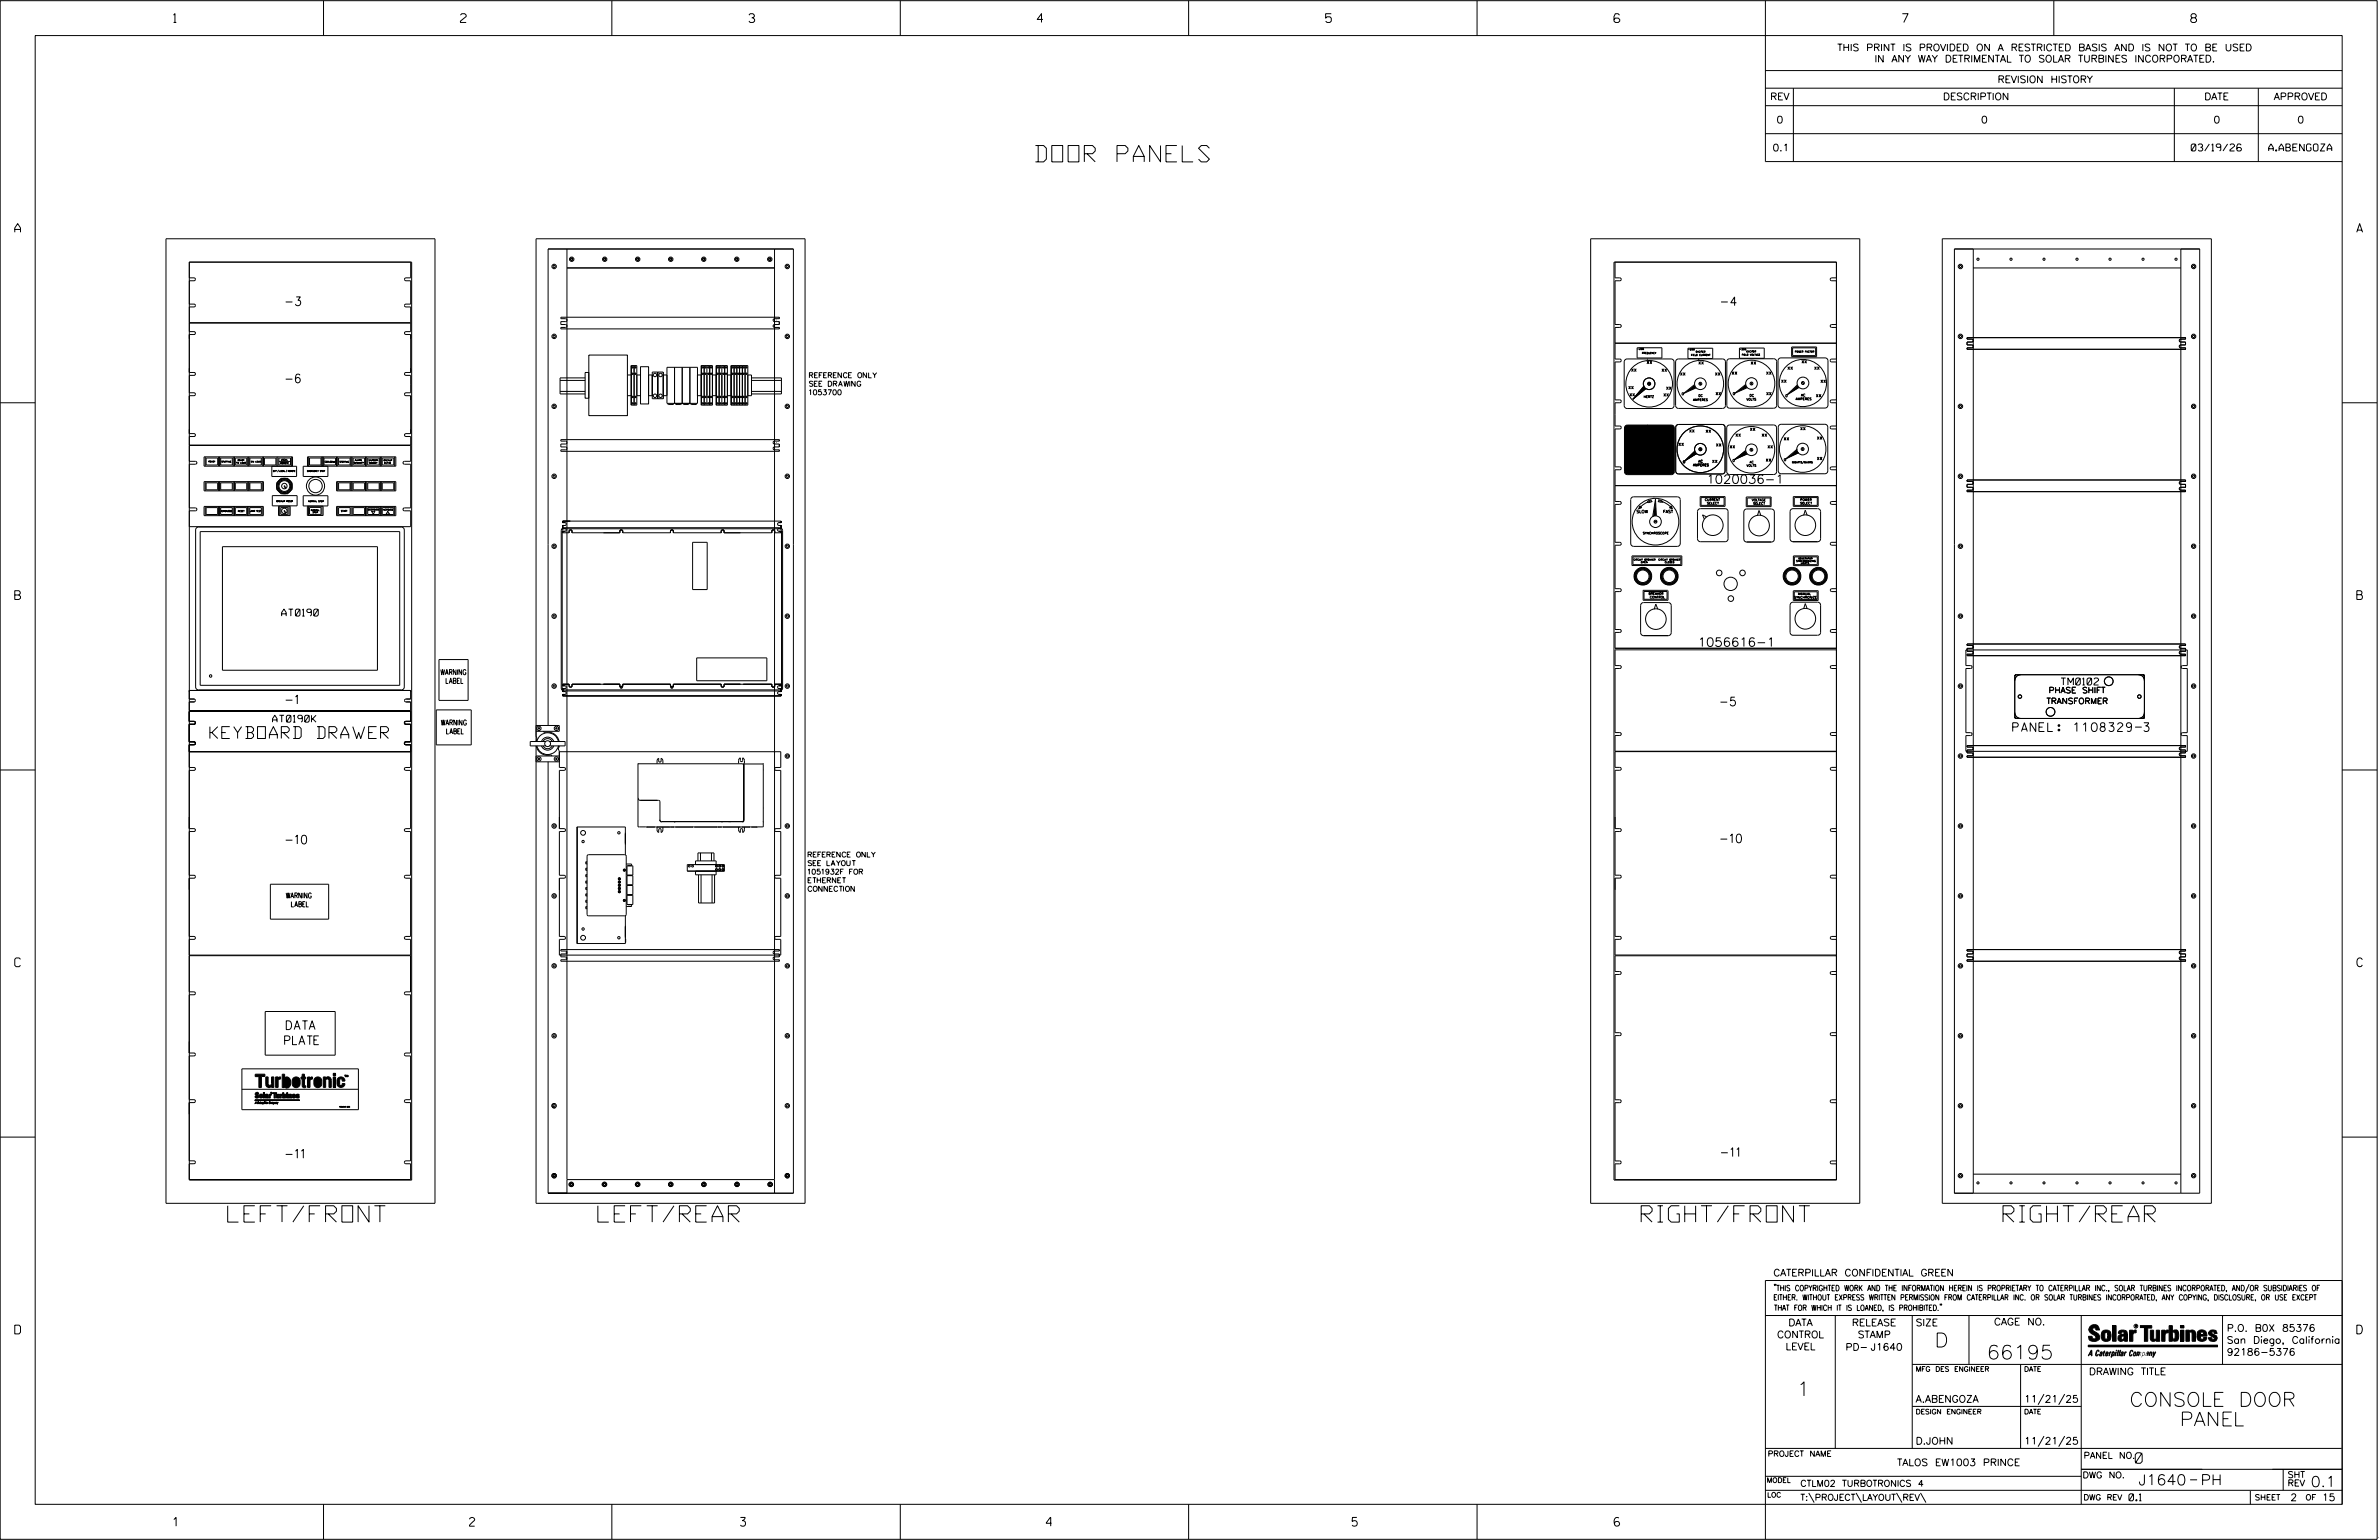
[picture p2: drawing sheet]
<svg xmlns="http://www.w3.org/2000/svg" width="864mm" height="559mm" viewBox="0 0 864 559" stroke-linecap="round" stroke-linejoin="round" font-family="sans-serif">
<defs><g id="words">
<g font-size="5.9">
<text x="375.9" y="58.7">DOOR PANELS</text>
<text x="82.6" y="443.4">LEFT/FRONT</text>
<text x="217" y="443.4">LEFT/REAR</text>
<text x="595.8" y="443.4">RIGHT/FRONT</text>
<text x="727.1" y="443.4">RIGHT/REAR</text>
</g>
<g font-size="5.1">
<text x="702.3" y="488.8">D</text>
<text x="721.2" y="493.2">66195</text>
<text x="652.2" y="506.5">1</text>
<text x="773" y="510.3">CONSOLE DOOR</text>
<text x="791.3" y="517.4">PANEL</text>
</g>
<text font-size="4.3" x="76.2" y="268">KEYBOARD DRAWER</text>
<g font-size="3.8">
<text x="775.1" y="531">0</text>
<text x="776.3" y="538.9">J1640</text>
<text x="798.8" y="538.9">PH</text>
<text x="838.8" y="539.5">0.1</text>
</g>
<g font-size="3.2">
<text x="63" y="8.2">1</text>
<text x="167.2" y="8.2">2</text>
<text x="271.8" y="8.2">3</text>
<text x="376.5" y="8.2">4</text>
<text x="481.2" y="8.2">5</text>
<text x="690.6" y="8.2">7</text>
<text x="795.3" y="8.2">8</text>
<text x="5.4" y="84.3">A</text>
<text x="855.5" y="84.3">A</text>
<text x="103.7" y="110.9">-3</text>
<text x="624.8" y="110.9">-4</text>
<text x="103.7" y="138.9">-6</text>
<text x="619.4" y="175.5">1020036-1</text>
<text x="5.4" y="217.5">B</text>
<text x="855.6" y="217.5">B</text>
<text x="616.3" y="234.6">1056616-1</text>
<text x="103.7" y="255.4">-1</text>
<text x="624.6" y="256.1">-5</text>
<text x="730.6" y="265.4">PANEL: 1108329-3</text>
<text x="624.6" y="305.8">-10</text>
<text x="103.7" y="306.2">-10</text>
<text x="5.4" y="350.8">C</text>
<text x="855.6" y="350.8">C</text>
<text x="103.9" y="373.6">DATA</text>
<text x="103.3" y="379">PLATE</text>
<text x="624.8" y="419.7">-11</text>
<text x="103.7" y="420.2">-11</text>
<text x="5.4" y="484">D</text>
<text x="855.6" y="484">D</text>
<text x="62.8" y="553.8">1</text>
<text x="170.4" y="553.8">2</text>
<text x="268.8" y="553.8">3</text>
<text x="379.8" y="553.8">4</text>
<text x="490.8" y="553.8">5</text>
<text x="585.9" y="553.8">6</text>
</g>
<g font-size="2.5">
<text x="666.9" y="18.5">THIS PRINT IS PROVIDED ON A RESTRICTED BASIS AND IS NOT TO BE USED</text>
<text x="680.5" y="22.6">IN ANY WAY DETRIMENTAL TO SOLAR TURBINES INCORPORATED.</text>
<text x="725.1" y="30">REVISION HISTORY</text>
<text x="642.6" y="36.3">REV</text>
<text x="705.3" y="36.3">DESCRIPTION</text>
<text x="800.2" y="36.3">DATE</text>
<text x="825.4" y="36.3">APPROVED</text>
<text x="644.9" y="44.7">0</text>
<text x="719.1" y="44.7">0</text>
<text x="803.5" y="44.7">0</text>
<text x="834" y="44.7">0</text>
<text x="643.5" y="54.8">0.1</text>
<text x="795.4" y="54.8">03/19/26</text>
<text x="823.6" y="54.8">A.ABENGOZA</text>
<text x="102.2" y="223.6">AT0190</text>
<text x="748.2" y="248.6">TM0102</text>
<text x="98.9" y="262.1">AT0190K</text>
<text x="643.8" y="463">CATERPILLAR CONFIDENTIAL GREEN</text>
<text x="645.1" y="485.5">CONTROL</text>
<text x="649.2" y="481.1">DATA</text>
<text x="672.3" y="481.1">RELEASE</text>
<text x="674.4" y="485.5">STAMP</text>
<text x="695.4" y="481.1">SIZE</text>
<text x="723.8" y="480.8">CAGE NO.</text>
<text x="808.4" y="483.1">P.O. B0X 85376</text>
<text x="648.2" y="489.8">LEVEL</text>
<text x="669.9" y="490">PD- J1640</text>
<text x="808.4" y="487.5">San Diego, California</text>
<text x="808.4" y="491.8">92186-5376</text>
<text x="758.3" y="498.9">DRAWING TITLE</text>
<text x="695.4" y="508.9">A.ABENGOZA</text>
<text x="734.8" y="508.9">11/21/25</text>
<text x="695.4" y="524.1">D.JOHN</text>
<text x="734.8" y="524.1">11/21/25</text>
<text x="688.6" y="531.9">TALOS EW1003 PRINCE</text>
<text x="772.8" y="544.6">0.1</text>
<text x="831.4" y="544.6">2</text>
<text x="842.9" y="544.6">15</text>
</g>
<g font-size="2.3">
<text x="756.4" y="529.2">PANEL NO.</text>
<text x="653.5" y="539.4">CTLM02 TURBOTRONICS 4</text>
<text x="756" y="536.3">DWG NO.</text>
<text x="830.4" y="539.3">REV</text>
<text x="830.4" y="536.2">SHT</text>
<text x="653.5" y="544.5">T:\PROJECT\LAYOUT\REV\</text>
</g>
<g font-size="2.1">
<text x="743.7" y="251.5">PHASE SHIFT</text>
<text x="742.9" y="255.4">TRANSFORMER</text>
</g>
<g font-size="2">
<text x="643.8" y="468.4">&quot;THIS COPYRIGHTED WORK AND THE INFORMATION HEREIN IS PROPRIETARY TO CATERPILLAR INC., SOLAR TURBINES INCORPORATED, AND/OR SUBSIDIARIES OF</text>
<text x="643.8" y="471.8">EITHER. WITHOUT EXPRESS WRITTEN PERMISSION FROM CATERPILLAR INC. OR SOLAR TURBINES INCORPORATED, ANY COPYING, DISCLOSURE, OR USE EXCEPT</text>
<text x="644" y="475.6">THAT FOR WHICH IT IS LOANED, IS PROHIBITED.&quot;</text>
<text x="641.7" y="528.5">PROJECT NAME</text>
<text x="756.3" y="544.3">DWG REV</text>
<text x="818.5" y="544.3">SHEET</text>
<text x="836.9" y="544.3">OF</text>
</g>
<g font-size="1.9">
<text x="293.8" y="137.1">REFERENCE ONLY</text>
<text x="293.8" y="143.3">1053700</text>
<text x="293.8" y="140.2">SEE DRAWING</text>
<text x="160" y="244.8">WARNING</text>
<text x="161.9" y="248">LABEL</text>
<text x="160.2" y="263.1">WARNING</text>
<text x="162.1" y="266.3">LABEL</text>
<text x="293.4" y="311">REFERENCE ONLY</text>
<text x="293.4" y="317.2">1051932F FOR</text>
<text x="293.4" y="314.1">SEE LAYOUT</text>
<text x="293.4" y="323.4">CONNECTION</text>
<text x="293.4" y="320.3">ETHERNET</text>
<text x="103.9" y="325.9">WARNING</text>
<text x="105.8" y="329.1">LABEL</text>
</g>
<g font-size="1.8">
<text x="695.4" y="497.6">MFG DES ENGINEER</text>
<text x="734.8" y="497.6">DATE</text>
<text x="695.4" y="513.1">DESIGN ENGINEER</text>
<text x="734.8" y="513.1">DATE</text>
<text x="641.3" y="538">MODEL</text>
<text x="641.5" y="543.3">LOC</text>
</g>
<g font-size="1.1">
<text x="654.1" y="131.8">XX</text>
<text x="592.3" y="134.8">XX</text>
<text x="597.9" y="132">XX</text>
<text x="610" y="136.2">XX</text>
<text x="616.6" y="132.2">XX</text>
<text x="622.7" y="136.2">XX</text>
<text x="635.6" y="132.3">XX</text>
<text x="641.3" y="135.9">XX</text>
<text x="649" y="134.1">XX</text>
<text x="658.7" y="134.1">XX</text>
<text x="591.2" y="141.2">XX</text>
<text x="591.6" y="143.8">XX</text>
<text x="604" y="143.8">XX</text>
<text x="604.9" y="141.4">XX</text>
<text x="622.9" y="143.4">XX</text>
<text x="646.7" y="138.9">XX</text>
<text x="659.3" y="144.1">XX</text>
<text x="609.4" y="161.8">XX</text>
<text x="613.3" y="156.9">XX</text>
<text x="619.3" y="157">XX</text>
<text x="623" y="162">XX</text>
<text x="630.1" y="158.4">XX</text>
<text x="635.4" y="156.3">XX</text>
<text x="639.6" y="158.4">XX</text>
<text x="647.6" y="159.8">XX</text>
<text x="659.7" y="159.5">XX</text>
<text x="621.6" y="168">XX</text>
<text x="628" y="162.7">XX</text>
<text x="641.1" y="167.5">XX</text>
<text x="641.7" y="162.7">XX</text>
<text x="659.7" y="166.9">XX</text>
<text x="594" y="186.2">SLOW</text>
<text x="603.7" y="186.2">FAST</text>
</g>
<g font-size=".9">
<text x="653.8" y="143.8">AC</text>
<text x="648.1" y="144">0</text>
<text x="651.8" y="145.2">AMPERES</text>
<text x="775.1" y="481.7">R</text>
</g>
<g font-size=".8">
<text x="610.5" y="143.3">0</text>
<text x="616.5" y="144">DC</text>
<text x="629" y="143.3">0</text>
<text x="635.1" y="143.9">DC</text>
<text x="614.6" y="145.5">AMPERES</text>
<text x="634" y="145.3">VOLTS</text>
<text x="616.6" y="167.8">AC</text>
<text x="628.9" y="167.5">0</text>
<text x="647.6" y="167.3" transform="rotate(-3 647.6 167.3)">0</text>
<text x="610.9" y="168">0</text>
<text x="614.6" y="169.1">AMPERES</text>
<text x="634" y="169.3">VOLTS</text>
<text x="635.1" y="168.1">AC</text>
<text x="618.9" y="181.7">CURRENT</text>
<text x="619.6" y="183">SELECT</text>
<text x="635.9" y="181.9">VOLTAGE</text>
<text x="636.4" y="183.1">SELECT</text>
<text x="653.5" y="183">SELECT</text>
<text x="653.5" y="181.7">POWER</text>
<text x="596.3" y="193.9">SYNCHROSCOPE</text>
<text x="598.4" y="215.8">BREAKER</text>
<text x="652.7" y="215.9">MANUAL</text>
<text x="598.9" y="217.1">CONTROL</text>
<text x="651.2" y="217.2">SYNCHRONIZE</text>
</g>
<text font-size=".7" x="650.5" y="168.1">MWATTS/MVARS</text>
<g font-size=".6">
<text x="594.3" y="126.9">-208</text>
<text x="612.7" y="127.1">-200</text>
<text x="613.9" y="129.1">FIELD CURRENT</text>
<text x="615.5" y="127.9">EXCITER</text>
<text x="631.4" y="127">-206</text>
<text x="632.3" y="129">FIELD VOLTAGE</text>
<text x="634" y="127.8">EXCITER</text>
<text x="651.6" y="127.9">POWER FACTOR</text>
<text x="593" y="203.4">CIRCUIT BREAKER</text>
<text x="602" y="203.4">CIRCUIT BREAKER</text>
<text x="652" y="203.9">SYNCHRONIZING</text>
<text x="652.8" y="202.9">GENERATOR</text>
<text x="595.6" y="204.3">OPEN</text>
<text x="604.3" y="204.3">CLOSED</text>
<text x="653.7" y="204.7">LIGHTS</text>
</g>
<g font-size=".5">
<text x="75.7" y="167.7">READY</text>
<text x="80.4" y="167.8">STARTING</text>
<text x="86.3" y="167.2">READY</text>
<text x="91.1" y="167.8">ON LOAD</text>
<text x="102" y="167.1">LOCAL</text>
<text x="123.2" y="167.8">STOPPING</text>
<text x="128.8" y="167.3">ALARM</text>
<text x="133.8" y="167.3">SHUTDOWN</text>
<text x="139.2" y="167.3">BACKUP</text>
<text x="85.8" y="168.2">TO LOAD</text>
<text x="98.9" y="171.2">OFF</text>
<text x="100.8" y="171.2">LOCAL</text>
<text x="101.8" y="168.3">REMOTE</text>
<text x="103.9" y="171.2">REMOTE</text>
<text x="111.5" y="171.2">EMERGENCY STOP</text>
<text x="134" y="168.2">SUMMARY</text>
<text x="139.5" y="168.2">ACTIVE</text>
<text x="80.2" y="185.7">ACKNOWLEDGE</text>
<text x="86.4" y="185.7">RESET</text>
<text x="90.8" y="185.8">LAMP TEST</text>
<text x="100.3" y="182.1">BACKUP RESET</text>
<text x="111.9" y="182.2">NORMAL STOP</text>
<text x="112.9" y="185.4">NORMAL</text>
<text x="123.8" y="185.7">START</text>
<text x="133.6" y="185.2">DECREASE</text>
<text x="138.9" y="185.2">INCREASE</text>
<text x="113.4" y="186.2">STOP</text>
</g>
<text font-size=".4" x="123.1" y="401.8">1034040-903</text>
</g></defs>
<g fill="none" stroke="#000" stroke-width=".36">
<path d="M.1 .2h862.8v558.4h-862.8zM12.8 12.9h837.4v533h-837.4zM117.4 .2v12.7M222.1 .2v12.7M326.8 .2v12.7M431.5 .2v12.7M536.2 .2v12.7M587.9 5.5l-.5-.5h-1l-.5 1v1.7l.5 .4h1l.6-.4v-.6l-.6-.5h-1l-.5 .5M640.9 .2v58.4h209.3M745.6 .2v12.7M640.9 25.6h209.3M640.9 32h209.3"/>
<path d="M640.9 38.3h209.3M651 32v26.6M789.3 32v26.6M819.8 32v26.6M640.9 48.5h209.3M60.3 86.6h97.6v350h-97.6zM68.7 95.1h80.7v333.1h-80.7zM149.1 95.1v5.7h-1.7l-.6 .6M205.8 97.2h75.4M205.8 90.3v337.7h75.4v-337.7M577.4 86.6h97.7v350h-97.7zM585.9 95.1h80.7v333.1h-80.7z"/>
<path d="M586.3 95.1v5.7h1.7l.5 .6M705.1 86.6h97.6v350h-97.6zM709.5 90.3h89v342.7h-89zM716.3 97.2h75.4M716.3 90.3v342.7M791.7 90.3v342.7M68.7 100.8h1.7l.5 .6M68.7 110.3h1.7l.5 .5-.5 .6h-1.7M68.7 117.2h80.4v3.1h-1.7l-.6 .6M70.9 101.4l-.5 .5h-1.7M71 101.3h.1M146.8 101.4l.6 .5h1.7v8.4h-1.7l-.6 .5 .6 .6h1.7v5.7h-80.4"/>
<path d="M146.8 101.3h.1M280.6 116.2l.6 .5h1.7v1.1h-1.7l-.6 .5M280.6 116.2l.6-.6h1.7v-.5h-79.3v.5h1.7l.5 .6-.5 .5h-1.7v1.1h1.7l.5 .5-.5 .5h-1.7v.5h79.3v-.5h-1.7l-.6-.5M280.6 116.2h.1M280.6 118.3h.1M281.9 116.2h.1M588.5 101.4h.1M588.5 118.3h.1M588.5 118.3l-.5 .5h-1.7v11.5h1.7l.5 .5M588.5 101.4l-.5 .5h-1.7v15.9h1.7l.5 .5M664.4 118.3l.5 .5h1.7M664.4 101.4l.5 .5h1.7"/>
<path d="M664.4 101.4h.1M664.4 118.3h.1M666.6 117.8h-1.7l-.5 .5M666.6 100.8h-1.7l-.5 .6M68.7 135.1h1.7l.5 .6M68.7 120.3h1.7l.5 .6M70.9 135.7l-.5 .5h-1.7M70.9 120.9l-.5 .5h-1.7M71 120.9h.1M71 135.7h.1M146.8 120.9h.1M146.8 135.7h.1"/>
<path d="M146.8 135.7l.6 .5h1.7v6.3h-1.7l-.6 .6M146.8 120.9l.6 .5h1.7v13.7h-1.7l-.6 .6M149.1 135.4v.1M203.3 138h9.1M212.4 135.1h1.3v9.4h-1.3zM212.4 137.1h-9.1v5.8h9.1M213.7 128.8h14.1v22h-14.1zM227.8 136.1h1.3M229.2 132.6v14.4h2v-14.4h-2.1v14.4M230.2 132.6v14.4M231.2 136.1h1.3M232.5 133.1h2.9v13.5h-2.9z"/>
<path d="M236.8 135h4v9.7h-4zM236.8 136.1h-1.4v7.5h1.4M238.8 135v9.7M240.8 136.1h1.3M242.1 133.3h11.1v13.1h-11.1zM244.9 133.3v13.1M247.6 133.3v13.1M250.4 133.3v13.1M253.2 136.1h1.3M254.6 132.6v14.4h4v-14.4h-4.1v14.4M255.6 132.6v14.4M256.6 132.6v14.4"/>
<path d="M257.6 132.6v14.4M258.6 136.1h1.4M260 132.6h4.1v14.4h-4.1zM260.1 132.6v14.4M261.1 132.6v14.4M262 132.6v14.4M263.1 132.6v14.4M264.1 136.1h1.3M265.4 132.6h6.1v14.4h-6.1zM265.5 132.6v14.4M266.5 132.6v14.4M267.5 132.6v14.4"/>
<path d="M268.5 132.6v14.4M269.5 132.6v14.4M270.5 132.6v14.4M271.5 136.1h1.3v7.5h-1.3M272.8 137.1h10.9v5.8h-10.9M272.8 138h10.9M586.3 124.5h80.3M588.5 130.8h.1M588.5 130.8l-.5 .5h-1.7v13.8h1.7l.5 .5M590 130.5l.7-.3h15.9l.9 .5 .2 .6v15.9l-.4 .8-.7 .2h-15.9l-.9-.4-.2-.6v-15.9zM594.3 126.2h9v3.7h-9zM596.2 128.1h.2"/>
<path d="M596.5 127.8h-.3v.6M596.7 128.1l.4-.1-.4-.2v.6M596.9 128.1l.2 .3M597.3 128.1h.2M597.7 127.8h-.4v.6h.4M598 130.4h.1M598.1 128.3l.1 .2M598.3 138.9l.6 .8M598.4 138.8l.7 .8M598.5 127.8l.1 .6 .2-.1 .1-.5M599.1 128.1h.2M599.4 127.8h-.3v.6h.3"/>
<path d="M600 127.8v.6l-.4-.6v.6M600.6 128l-.2-.2-.2 .3 .1 .3 .3-.1M600.7 127.8l.3 .6M601.2 127.8l-.2 .3M603.3 133.8l.7 1.1M604 133.8l-.7 1.1M604.3 133.8l.7 1.1M605 133.8l-.7 1.1M608.5 130.7l.8-.5h16l.6 .2 .5 .9v15.8l-.2 .7-.9 .4h-16l-.6-.2-.4-.9v-15.8zM612.7 126.4h9v3.7h-9zM615.1 139.6l-4.1 3.3M616.7 130.4h.1"/>
<path d="M616.9 138.9l.6 .8M617 138.8l.6 .8M627.1 130.6l.8-.4h16l.6 .2 .4 .8v15.9l-.2 .6-.8 .4h-16l-.6-.2-.4-.8v-15.9zM628.8 134.9l.7 1M629.5 134.9l-.7 1M629.8 134.9l.7 1M630.5 134.9l-.7 1M631.4 126.3h9v3.7h-9zM633.7 139.5l-4.1 3.3M635.5 138.8l.6 .9M635.6 138.7l.6 .9M645.9 130.1l.6-.2h16l.9 .4 .2 .6v16.1l-.5 .8-.6 .3h-16l-.6-.3-.5-.8v-16.1z"/>
<path d="M650.4 125.9h9v3.5h-9zM650.7 126.2h8.4v2.8h-8.4zM652.4 139.7l-3.7 3.6M654.1 138.6l.7 .9M654.3 138.5l.6 .8M661 137.8l.7 1.1M661.7 137.8l-.7 1.1M662 137.8l.7 1.1M662.7 137.8l-.7 1.1M664.4 130.8l.5 .5h1.7M664.4 130.8h.1M666.6 130.3h-1.7l-.5 .5"/>
<path d="M791.1 123.6l.5-.6h1.8v-.5h-79.3v.5h1.7l.5 .6-.5 .5h-1.7v1.1h1.7a.53 .53 0 0 1 .5 .5 .53 .53 0 0 1-.5 .5h-1.7v.6h79.3v-.6h-1.8l-.5-.5M791.1 123.6l.5 .5h1.8v1.1h-1.8l-.5 .5M791.1 125.7h.1M791.1 123.6h.1M.1 146.2h12.7M68.7 157.3h1.7l.5 .6M68.7 142.5h1.7l.5 .6M70.9 157.9l-.5 .5h-1.7M70.9 143.1l-.5 .5h-1.7M71 143.1h.1M71 157.9h.1M146.8 143.1h.1"/>
<path d="M146.8 157.9h.1M146.8 157.9l.6 .5h1.7v3.1h-80.4M146.8 143.1l.6 .5h1.7v13.7h-1.7l-.6 .6M149.1 143.3h.1M203.3 142h9.1M227.8 143.6h1.3M231.2 143.6h1.3M240.8 143.6h1.3M242.5 146.4l.1 .4h1.8l.1-.4M245.3 146.4l.1 .4h1.8l.1-.4M248.1 146.4v.4h1.8l.1-.4M250.8 146.4l.1 .4h1.8l.1-.4"/>
<path d="M253.2 143.6h1.3M258.6 143.6h1.4M264.1 143.6h1.3M272.8 142h10.9M586.3 154.6h1.7l.5 .5M588.5 145.6h.1M588.5 155.1h.1M588.5 155.1l-.5 .5h-1.7v13.8h1.7l.5 .5-.5 .6h-1.7v11.5h1.7l.5 .5M588.5 145.6l-.5 .6h-1.7v8.4M590.1 154.4l.7-.2h15.9l.9 .5 .2 .6v15.9l-.4 .8-.7 .2h-15.9l-.7-.2-.4-.8v-15.9zM596.8 140.2l-4.1 4.7 4.7-3.8M596.8 143.5v.9"/>
<path d="M596.8 143.9h.6M597.4 143.5v.9M597.7 143.9h.3M598.1 154.3h.1M598.2 143.5h-.5v.9h.5M598.4 143.9h.4v-.3l-.4-.1v.9M598.7 143.9l.2 .5M599.1 143.5h.5M599.3 143.5v.9M599.8 143.5h.5l-.5 .9h.5M608.5 154.4l.9-.4h15.8l.6 .2 .4 .9v15.8l-.4 .9-.6 .2h-15.8l-.9-.4-.2-.7v-15.8zM615.7 140.7l-4.6 2.1"/>
<path d="M627 154.6l.9-.4h16l.6 .2 .4 .9v15.8l-.4 .9-.6 .2h-16l-.6-.2-.5-.9v-15.8zM634.3 140.7l-4.6 2M641.3 142.3l.7 1.1M642 142.3l-.7 1.1M642.3 142.3l.7 1.1M643 142.3l-.7 1.1M645.7 154.4l.9-.4h15.8l.7 .2 .4 .8v15.9l-.2 .6-.9 .4h-15.8l-.6-.2-.5-.8v-15.9zM653.1 140.6l-4.3 2.7M653.6 155l.7 1.1M654.3 155l-.7 1.1M654.6 155l.8 1.1M655.4 155l-.8 1.1"/>
<path d="M664.4 145.6l.5 .6h1.7M664.4 155.1l.5 .5h1.7M664.4 145.6h.1M664.4 155.1h.1M666.6 145.1h-1.7l-.5 .5M666.6 154.6h-1.7l-.5 .5M850.2 146.2h12.7M68.7 161.6h80.4v5.8h-2.3l-.5 .5 .5 .6h2.3v15.8h-2.3l-.5 .5 .5 .5h2.3v5.8h-80.4M68.7 167.4h2.2l.6 .5-.6 .6h-2.2M74.1 174.8h21.5v3.3h-21.5zM74.5 165.8v3.4M74.5 174.8v3.3"/>
<path d="M74.8 166.2h4.2v2.5h-4.2zM74.8 175.2h4.2v2.5h-4.2zM79.3 165.8v3.4M79.3 174.8v3.3M79.8 165.8v3.4M79.8 174.8v3.3M80.1 166.2h4.2v2.5h-4.2zM80.1 175.2h4.2v2.5h-4.2zM84.6 165.8v3.4M84.6 174.8v3.3M85.1 165.8v3.4M85.1 174.8v3.3"/>
<path d="M85.4 166.2h4.2v2.5h-4.2zM85.4 175.2h4.2v2.5h-4.2zM89.9 165.8v3.4M89.9 174.8v3.3M90.3 165.8v3.4M90.3 174.8v3.3M90.7 166.2h4.2v2.5h-4.2zM90.7 175.2h4.2v2.5h-4.2zM95.2 165.8v3.4M95.2 174.8v3.3M95.6 165.8v3.4M96 166.2h4.2v2.5h-4.2z"/>
<path d="M98.8 179.8h9v3.8h-9zM100.5 165.8v3.3M100.9 165.8v3.4M101.1 170.5l-.3 .8M101.2 166.2h4.2v2.5h-4.2zM101.2 167.4h4.2M103.8 177.2l-.5-1-.2 .1 .5 1M104.2 170.5l-.4 .8M105.8 165.8v3.3M106.2 169.2v-3.4h-32.1v3.4h33.6v3.7h-9v-3.7M110.1 179.9h8.9v3.7h-8.9zM111.6 169.2v-3.4h32.1v3.4h-33.6v3.7h8.9v-3.7"/>
<path d="M112 165.8v3.4M112.4 166.2h4.1v2.5h-4.1zM116.9 165.8v3.4M117.3 165.8v3.4M117.6 166.2h4.2v2.5h-4.2zM118.3 167.4l-.4 .1 .1 .3 .3-.1M119.4 167.3v.5h.3M119.8 167.3l.3 .1-.1 .4h-.2zM120.7 167.3l.1 .5 .1-.5 .1 .5 .2-.5M121.6 167.3v.5l-.3-.5v.5M122.2 165.8v3.4M122.2 174.8h21.5v3.3h-21.5z"/>
<path d="M122.6 165.8v3.4M122.6 174.8v3.3M122.9 166.2h4.2v2.5h-4.2zM122.9 175.2h4.2v2.5h-4.2zM127.4 165.8v3.4M127.4 174.8v3.3M127.8 165.8v3.4M127.8 174.8v3.3M128.2 166.2h4.2v2.5h-4.2zM128.2 175.2h4.2v2.5h-4.2zM128.8 167.7h-.4l.3 .5-.3-.1M128.9 167.6l.1 .6h.2l.1-.6"/>
<path d="M129.5 168.2v-.6l.2 .6 .2-.6v.6M130.1 168.2v-.6l.2 .6 .2-.6v.6M130.6 168.2l.2-.6 .2 .6M130.7 168h.3M131.2 167.9l.3-.2-.3-.1v.6M131.3 167.9l.2 .3M131.6 167.6l.2 .6M132 167.6l-.2 .3M132.7 165.8v3.4M132.7 174.8v3.3M133.1 165.8v3.4M133.1 174.8v3.3"/>
<path d="M133.5 166.2h4.2v2.5h-4.2zM133.5 175.2h4.2v2.5h-4.2zM138 165.8v3.4M138 174.8v3.3M138.4 165.8v3.4M138.4 174.8v3.3M138.7 166.2h4.2v2.5h-4.2zM138.7 175.2h4.2v2.5h-4.2zM143.3 165.8v3.4M143.3 174.8v3.3M280.6 160.6l.6 .5h1.7v1.1h-1.7l-.6 .5M280.6 160.6l.6-.5h1.7v-.6h-79.3v.6h1.7l.5 .5-.5 .5h-1.7v1.1h1.7l.5 .5-.5 .5h-1.7v.6h79.3v-.6h-1.7l-.6-.5"/>
<path d="M280.6 160.6h.1M280.6 162.7h.1M281.9 160.6h.1M586.3 176.2h80.4M588.5 169.9h.1M615.2 163.7l-3.7 3.6 4.3-2.7M616.9 162.6l.6 .9M617 162.6l.6 .8M633.7 163.5l-4.2 3.4M634.3 164.7l-4.7 2.1M635.4 162.8l.6 .9M635.6 162.7l.6 .9"/>
<path d="M652.5 162.9l-4.4 3.7M652.9 164.3l-4.9 2.4M654.2 162.4l.1 1M654.5 162.4v1M654.8 167.3l-.5 1M664.4 169.9h.1M666.6 169.4h-1.7l-.5 .5 .5 .6h1.7M791.1 175.2l.5-.5h1.8v-.5h-79.3v.5h1.7l.5 .5-.5 .6h-1.7v1h1.7l.5 .5-.5 .6h-1.7v.5h79.3v-.5h-1.8l-.5-.6M791.1 175.2l.5 .6h1.8v1h-1.8l-.5 .5M791.1 175.2h.1M791.1 177.3h.1M68.7 184.3h2.2l.6 .5-.6 .5h-2.2"/>
<path d="M71.2 191.7l.9-.5h73.6l.6 .2 .5 .9v57l-.2 .6-.9 .4h-73.6l-.7-.2-.4-.8v-57zM72.7 192.9h72.4v55.8h-72.4zM74.1 183.8h21.5v3.3h-21.5zM74.5 183.8v3.3M74.8 184.2h4.2v2.5h-4.2zM79.3 183.8v3.3M79.8 183.8v3.3M80.1 184.2h4.2v2.5h-4.2zM80.8 198.4h56.2v44.8h-56.2zM84.6 183.8v3.3M85.1 183.8v3.3M85.4 184.2h4.2v2.5h-4.2z"/>
<path d="M89.9 183.8v3.3M90.3 183.8v3.3M90.7 184.2h4.2v2.5h-4.2zM95.2 183.8v3.3M101.1 183.7h4.2v3.4h-4.2zM101.5 183.7v3.4M102 184.1h2.5v2.6h-2.5zM103.3 185.4h.1M103.8 186.2l-.5-1-.2 .1 .5 1M104.9 183.7v3.4M111.6 183.7h5.7v3.3h-5.7zM112 183.7v3.3"/>
<path d="M112.4 184.1h4.1v2.6h-4.1zM116.9 183.7v3.3M122.2 183.8h21.5v3.3h-21.5zM122.6 183.8v3.3M122.9 184.2h4.2v2.5h-4.2zM127.4 183.8v3.3M127.8 183.8v3.3M128.2 184.2h4.2v2.5h-4.2zM132.7 183.8v3.3M133.1 183.8v3.3M133.5 184.2h4.2v2.5h-4.2zM134.9 185.5h1.2l-.6 1.1z"/>
<path d="M138 183.8v3.3M138.4 183.8v3.3M138.7 184.2h4.2v2.5h-4.2zM140.8 185.5l.6 1.1h-1.2zM143.3 183.8v3.3M204.2 191.7l.6-.2h78.2l.6 .2 .5 .8v57.2l-.2 .6-.9 .4h-78.2l-.6-.2-.5-.8v-57.2zM204.3 192.1l.5-.2h78.2l.5 .2 .2 .4v57.2l-.2 .4-.5 .2h-78.2l-.5-.2-.2-.4v-57.2zM207.1 192.3l-.4 .2-.1 .8h-2.3v-.5h.7a.53 .53 0 0 0 .6-.5 .53 .53 0 0 0-.6-.6h-.7v-1l1-.1 .2-.7-1.2-.3v-.5h79.3v.5l-1.1 .1-.2 .4 .2 .5 1.1 .1v1l-1.1 .1-.2 .5 .2 .4 1.1 .1v.5h-2.4v-.8l-.5-.2M207.1 192.3h.1M225.5 192.3h.1M225.5 192.3l-.4 .2-.1 .8h-17.4v-.8l-.5-.2M243.9 192.3l-.4 .2-.1 .8h-17.3l-.1-.8-.5-.2"/>
<path d="M243.9 192.3h.1M251.4 196.8h5.3v17.1h-5.3zM262.3 192.3h.1M262.3 192.3l-.4 .2-.1 .8h-17.4v-.8l-.5-.2M280.7 192.3l-.4 .2-.1 .8h-17.3l-.1-.8-.5-.2M280.7 192.3h.1M588.5 182.5h.1M588.5 197.3h.1M588.5 197.3l-.5 .5h-1.7v15.8h1.7l.5 .5M588.5 182.5l-.5 .5h-1.7v13.8h1.7l.5 .5M592 197.2l.2 .6 .8 .5h15.9l.8-.5 .3-.6M592 181.3l.2-.6 .8-.4h15.9l.8 .4 .3 .6"/>
<path d="M592 181.4v15.9M594.9 184.7l.4-1.1 .7 .5-1.3 .6M598.3 181.7l1.1-.3-.1 .4 .5 .2-1.2 .4-.6-.1zM599.2 181.9l-2 .8-2.2 1.8M600.3 180.4h.1M601 181v.6M601.3 187.1l-.3-5.9-1.1 6.3M601.5 189.1l-1.1 .2M601.5 189.3l-1 .2M602.1 181.3l1.2 .4 .4 .5-1.9-.2 .5-.1zM602.3 181.8a7.7 7.7 0 0 1 4.7 2.8M606.5 183.7l.2-.1 .4 1.1"/>
<path d="M606.8 183.6l-.8 .6 1 .5M610 181.4v15.9M616.4 185l.9-.4h9l.8 .4 .2 .6v9.9l-.4 .9-.6 .2h-9l-.9-.5-.2-.6v-9.9zM617.2 180.2h9v3.5h-9zM617.5 180.6h8.4v2.8h-8.4zM619.5 187.6l-1.5-.8 .7 1.6M633.9 180.3h9v3.5h-9zM634.3 180.7v2.8h8.3v-2.8M634.4 180.7h8.4M638 187.1l.5-1.9 .7 1.9M643 184.7h-8.9l-.9 .4-.2 .7v9.8l.5 .9 .6 .2h8.9l.9-.5 .2-.6v-9.8l-.4-.9-.7-.2M651 180.2h9v3.5h-9z"/>
<path d="M651.3 180.6v2.8h8.4v-2.8M651.5 180.6h8.3M656 187l-.7-1.9-.5 1.9M659.8 184.6h-8.9l-.9 .4-.2 .6v9.9l.4 .9 .7 .2h8.9l.9-.5 .2-.6v-9.9l-.4-.8-.7-.2M664.4 182.5h.1M664.4 197.3h.1M664.4 197.3l.6 .5h1.6M664.4 182.5l.6 .5h1.6M666.6 196.8h-1.6l-.6 .5M666.6 182h-1.6l-.6 .5M588.5 214.1h.1M588.5 214.1l-.5 .6h-1.7v13.7h1.7l.5 .6"/>
<path d="M592.4 201.7h18.1v3.5h-18.1zM592.8 202.1h17.4v2.8h-17.4zM596.4 214.2h9M596.5 214.3v3.5h9v-3.5M596.8 214.6h8.4v2.9h-8.4zM601.1 219.2l-.6 1.9M601.1 219.2l.7 1.9M605.5 218.7h-8.9l-.8 .4-.2 .6v9.9l.4 .8 .6 .2h9l.9-.4 .2-.6v-9.9l-.2-.6-.9-.4M651 201.7h9v3.5h-9zM651 214.3l9 .1v3.5h-9v-3.5M651.3 214.7h8.4v2.9h-8.4zM651.4 202.1h8.3v2.8h-8.3z"/>
<path d="M655.3 219l-.5 1.9M655.3 219l.7 1.9M659.8 218.5h-8.9l-.9 .5-.2 .6v9.8l.4 .9 .7 .2h8.9M659.8 218.5l.7 .2 .4 .9v9.8l-.2 .7-.9 .4M664.4 214.1h.1M664.4 214.1l.6 .6h1.6M666.6 213.6h-1.6l-.6 .5M159.3 239.3h10.6v14.8h-10.6zM252.9 238.7h25.5v8.3h-25.5zM588.5 228.9h.1M588.5 229l-.5 .5h-1.7v5.7h80.3M664.4 228.9h.1"/>
<path d="M664.4 229l.6 .5h1.6M666.6 228.4h-1.6l-.6 .6M666.6 235.8h-80.3v5.7h1.7l.5 .5-.5 .6h-1.7v23.2h1.7l.5 .5-.5 .6h-1.7v5.7h80.3M713.6 235.8h80.4v5.7h-1.7l-.5 .3a.52 .52 0 0 0 .5 .8h1.7v23.3h-1.7a.53 .53 0 0 0-.5 .5 .53 .53 0 0 0 .5 .5h1.7v5.7h-80.4v-5.7h1.8l.5-.5-.5-.5h-1.8v-23.3h1.8l.5-.6-.5-.5h-1.8zM791.1 234.7l.5-.5h1.8v-.5h-79.3v.5h1.7l.5 .5-.5 .6h-1.7v1h1.7l.5 .6-.5 .5h-1.7v.5h79.3v-.5h-1.8l-.5-.5M791.1 234.7l.5 .6h1.8v1h-1.8l-.5 .6M791.1 234.7h.1M791.1 236.8v.1M68.6 258.2h80.4v3.6M68.7 250.5h80.3v3.1h-1.6l-.6 .6M68.7 254.7h1.9M68.7 253.6h1.9"/>
<path d="M70.4 253.6l.5 .6M70.9 254.2h.1M70.9 254.2l-.5 .5M71.1 254.2h.1M146.8 254.2h.1M146.8 254.2l.6 .5h1.6v3.1h-80.3M147 254.2h.1M158.4 257.6h12.7v12.7h-12.7zM207.1 249.4h.1M207.1 249.3l.5-.2v-.8h17.4l.1 .8 .4 .2M225.5 249.3h.1M225.5 249.3l.5-.2 .1-.8h17.3l.1 .8 .4 .2"/>
<path d="M243.9 249.4h.1M243.9 249.3l.5-.2v-.8h17.4v.5a.53 .53 0 0 0 .5 .5 .53 .53 0 0 0 .6-.5v-.5h17.3l.1 .8 .4 .2M262.3 249.4h.1M280.7 249.3l.5-.2v-.8h2.4v.5l-1.1 .1-.2 .4 .2 .5 1.1 .1v1l-1.1 .1-.2 .5 .2 .4 1.1 .1v.5h-79.3v-.5l1-.1 .3-.4-.3-.5-1-.1v-1l1-.1 .3-.5-.3-.4-1-.1v-.5h2.3l.1 .8 .4 .2M280.7 249.4h.1M664.4 242h.1M664.4 242l.6 .6h1.6M666.6 241.5h-1.6l-.6 .5M731.4 258.6a2.17 2.17 0 0 0 2.1 2.1M731.5 245.1l.4-.3 46.3 .1 .2 .5v15l-.5 .3-46.3-.1-.2-.4zM733.5 244.8a2.17 2.17 0 0 0-2.1 2.1M776.3 244.8a2.11 2.11 0 0 1 2.1 2.1"/>
<path d="M778.4 258.6a2.11 2.11 0 0 1-2.1 2.1M791.8 242.1h.1M.1 279.4h12.7M68.7 269.2h1.7l.5 .5M68.7 278.5h1.7l.5 .5M68.7 261.8h1.7l.5 .5-.5 .5h-1.7M68.7 272.8h80.3M70.9 279h.1M70.9 279l-.5 .5h-1.7M70.9 269.7l-.5 .5h-1.7M71 269.7h-.1M146.8 269.7h.1"/>
<path d="M146.8 269.7l.5 .5h1.8M146.8 279h.1M146.8 269.7l.6 .5M147.4 261.8l-.6 .5 .6 .5M147.4 269.2l-.6 .5M149 278.5h-1.7l-.5 .5 .5 .5h1.7v21.2h-1.7l-.5 .5 .5 .5h1.7v15.9h-1.7l-.5 .5 .5 .6h1.7v21.1h-1.7l-.5 .5 .5 .6h1.7v5.7h-80.3M149 262.8v6.4M149 270.2v8.2M149.1 261.8h-1.8l-.5 .5 .5 .5h1.8M149.1 269.2h-1.8l-.5 .5M194.6 266.8l.3 1.1-.2 1.2M194.6 269.1v-182.5h97.6v350h-97.6v-165.9"/>
<path d="M194.6 263.2h8.4v2.2h-8.4M194.6 274.3h8.4M194.7 270.7a4.3 4.3 0 0 0 5.3 3.3l.4 .3M194.9 269.1a4 4 0 0 1 3.9-3.2 4 4 0 0 1 3.9 3.2M194.9 270.7a4 4 0 0 0 3.9 3.1 4 4 0 0 0 3.9-3.1M196.6 270.7a2.39 2.39 0 0 0 2.2 1.5 2.39 2.39 0 0 0 2.2-1.5M196.6 269.1a2.37 2.37 0 0 1 2.2-1.6 2.37 2.37 0 0 1 2.2 1.6M197.1 269.1a1.86 1.86 0 0 1 1.7-1.1 1.86 1.86 0 0 1 1.7 1.1M197.1 270.7a1.88 1.88 0 0 0 3.4 0M197.2 265.4l.4 .3a4.4 4.4 0 0 1 5.4 3.3M198.1 269.1h-5.6v1.6h5.6M199 263.2v-172.9h89v342.7h-89v-156.6"/>
<path d="M199.5 269.1h5.6v1.6h-5.6M203 270.7l-.3 1.1 .3 .8v3.8h-8.4M205.3 279l-.5 .5h-1.7v21.2h1.7l.5 .5M205.3 279l-.5-.5h-1.7v-5.7h80.3v5.7h-1.7l-.5 .5 .5 .5h1.7v21.2h-1.7l-.5 .5 .5 .5h1.7v15.9h-1.7l-.5 .5 .5 .6h1.7v21.1M205.3 279h.1M231.6 277v23h45.5l-.1-22.8M231.6 277.1h37.8l.5 .6M238.5 277.1l.2-1.6 .4-.4 .1 1.2 .6 .2 .2-1.4 .6 .7v1.3M268.1 277l.1-1.4 .5-.6 .2 1.3 .6-.1 .1-1.2 .5 .4 .1 1.6M269.9 277v20.6l-.4 .5M270.1 277v20.6l-.6 .6M277.1 279.5h.1"/>
<path d="M277.1 279.2h.1M277.1 277v.2h-7M588.5 279h.1M588.5 279l-.5 .5h-1.7v21.2h1.7l.5 .5M664.4 266.3h.1M664.4 279h.1M664.4 279l.6 .5h1.6M664.4 266.3l.6 .6h1.6M666.6 278.4h-1.6l-.6 .6M666.6 265.8h-1.6l-.6 .5M666.6 272.7h-80.3v5.7h1.7l.5 .6M791.1 271.6l.5-.5h1.8v-.6h-79.3v.6h1.7l.5 .5-.5 .5h-1.7v1.1h1.7l.5 .5-.5 .5h-1.7v.6h79.3v-.6h-1.8l-.5-.5"/>
<path d="M791.1 271.6l.5 .5h1.8v1.1h-1.8l-.5 .5M791.1 271.6h.1M791.1 273.7h.1M791.8 266.4h.1M850.2 279.4h12.7M231.6 289.7l.7 .7 7 .1 .3 .4v6.7l.5 .5h29.4M232.4 290.4h.1M239.5 297.4l.2 .6 .5 .2M239.9 298.3h.1M240.1 298.3h.1M240.3 298.1v.2M244.9 298.3h.1"/>
<path d="M244.9 298.3v.1M245.1 298.3h.1M262.1 298.3v.1M264.7 298.3h.1M264.9 298.3h.1M265.2 298.3h.1M269.5 298.1v.2M269.5 298.3h.1M269.8 298.3h.1M269.9 297.6l-.5 .5M277.1 298.1l-.1 .2M277.1 293.2h.1"/>
<path d="M277.1 292.9h.1M68.7 317.6h1.7l.5 .5-.5 .6h-1.7M68.7 300.7h1.7l.5 .5M70.9 301.2h.1M70.9 318.1h.1M70.9 301.2l-.5 .5h-1.7M146.8 301.2h.1M146.8 318.1h.1M205.3 318.1l-.5 .6h-1.7v21.1M205.3 301.2l-.5 .5h-1.7v15.9h1.7l.5 .5M205.3 301.2h.1M205.3 318.1h.1"/>
<path d="M209.6 300.1v42.3M212.7 313.4l.1 .1M212.7 315.7l.1 .1M212.7 318.1h.1M212.8 315l-.1 .1M212.8 317.4h-.1M212.8 319.7l-.1 .1M212.8 312.7l-.1 .1M212.8 312.7v.8M212.8 315v.8M212.8 317.4v.7M212.8 319.7v.8"/>
<path d="M212.8 315h.3M212.8 313.5h.3M212.8 317.4h.3M212.8 315.8h.3M212.8 318.1h.3M212.8 319.7h.3M212.8 312.7h.3M213.2 310.4l.4-.3h13.2l.5 .3v21.4l-.2 .5h-13.5l-.4-.2zM224.9 318.9h.1M226.4 315.6l.3-.1 .1 .3h-.4zM227 302.2h.1M227 306.4h.1"/>
<path d="M227 310.2v-10.1h-17.6v42.3h17.6v-10.1M227 302.8h.1M227 302.7h.1M227 304.5h.1M227 304.1h.1M227 305.8h.1M227 306h.1M227.3 313.5h2v.7M227.6 314.2h2.1v3.3h-2.1zM227.6 317.7h2.1v3.4h-2.1zM227.9 317.6h1.4M227.9 317.5v.2"/>
<path d="M229.3 317.5v.2M229.3 314.1l-1.4 .1M234.7 300.1h3M238.5 300.1l.1 1.3 .5 .7 .2-1.4 .6 .2 .1 1.2 .5-.4 .1-1.6M243.1 300.1h-4.6M243.4 300.1h1.3M245.2 300.1h6.4M249.5 313.7h13.5v2.4h-13.5zM252.1 300.1h8.2M252.5 316.1v1.3h7.5v-1.3M252.5 313.7v-1.3h7.5v1.3M253.4 312.4v-2.9h5.8v2.9"/>
<path d="M254.3 309.5v2.9M254.5 317.4v10.3M258.3 309.5v2.9M258.5 317.4v10.3M259.4 317.4v10.3h-5.8v-10.2M260.6 300.1h1.4M262.4 300.1h6.3M269.3 300.1h3M270.2 300.1v1.3l-.6 .7-.2-1.4-.6 .2-.1 1.2-.4-.4-.2-1.6M272.8 300.1h2.1M588.5 301.2h.1M588.5 318.1h.1"/>
<path d="M588.5 318.1l-.5 .5h-1.7v21.2h1.7l.5 .5M588.5 301.2l-.5 .5h-1.7v15.9h1.7l.5 .5M664.4 301.2h.1M664.4 318.1h.1M664.4 318.1l.6 .5h1.6M664.4 301.2l.6 .5h1.6M666.6 317.6h-1.6l-.6 .5M666.6 300.7h-1.6l-.6 .5M68.7 339.8h1.7l.5 .5M98.1 320.9h21.2v12.6h-21.2zM203.1 339.8h1.7l.5 .5M212.7 322.7l.1 .1"/>
<path d="M212.7 320.4l.1 .1M212.7 325l.1 .1M212.7 327.4h.1M212.7 329.7h.1M212.8 322l-.1 .1M212.8 324.3l-.1 .1M212.8 326.7h-.1M212.8 329h-.1M212.8 322v.8M212.8 324.3v.8M212.8 326.7v.7M212.8 329v.7"/>
<path d="M212.8 322.8h.3M212.8 320.5h.3M212.8 322h.3M212.8 325.1h.3M212.8 324.3h.3M212.8 327.4h.3M212.8 326.7h.3M212.8 329.7h.3M212.8 329h.3M224.9 320.1h.1M224.9 321.2h.1M224.9 322.4h.1"/>
<path d="M224.9 323.6h.1M226.4 326.6h.4v.2h-.4zM227 336h.1M227 339.8h.1M227 339.6h.1M227 336.7h.1M227 336.5h.1M227 338.3h.1M227 338h.1M227.6 321.3h2.1v3.3h-2.1zM227.6 324.8h2.1v3.4h-2.1zM227.9 321.1v.2"/>
<path d="M227.9 324.6v.2M227.9 328.2l1.4 .1M227.9 321.2h1.4M229.3 321.1v.2M229.3 324.6v.2M229.3 328.2v.7h-2M283.4 339.8h-1.7l-.5 .5 .5 .6h1.7v5.7h-80.3v-5.7h1.7l.5-.6M666.6 339.8h-1.6l-.6 .5M68.7 346.8h80.3v13.1h-1.7l-.5 .5 .5 .6h1.7v21.1h-1.7l-.5 .5 .5 .6h1.7v15.8h-1.7l-.5 .6 .5 .5h1.7v21.2M68.7 359.9h1.7l.5 .5M70.9 340.3h.1M70.9 340.3l-.5 .6h-1.7"/>
<path d="M146.8 340.3h.1M205.3 340.3h.1M205.6 345.2v.9M205.6 347.3v.9M205.8 345.7l-.5 .4h-1.7v1.1h1.7l.5 .5-.5 .6h-1.7v.5h79.3v-.5h-1.7l-.6-.6M205.8 345.6l-.5-.5h-1.7v-.5h79.3v.5h-1.7l-.6 .6 .6 .4h1.7v1.1h-1.7l-.6 .5M227 340.3h.1M227 340.7v1.2M280.6 347.7h.1M588.5 353.1l-.5 .5h-1.7v21.1h1.7l.5 .5M588.5 353.1h.1M588.5 340.3h.1"/>
<path d="M588.5 340.3l-.5 .6h-1.7v5.6h80.3M664.4 353.1h.1M664.4 353.1l.5 .5h1.7M664.4 340.3h.1M664.4 340.3l.6 .6h1.6M666.6 352.5h-1.7l-.5 .6M666.6 346.8h-80.3v5.7h1.7l.5 .6M791.1 345.6l.5-.5h1.8v-.5h-79.3v.5h1.7l.5 .5-.5 .5h-1.7v1.1h1.7l.5 .5-.5 .6h-1.7v.5h79.3v-.5h-1.8l-.5-.6M791.1 345.6l.5 .5h1.8v1.1h-1.8l-.5 .5M791.1 345.6h.1M791.1 347.7h.1M70.9 360.4h.1"/>
<path d="M70.9 360.4l-.5 .6h-1.7M96.3 367h25.4v15.9h-25.4zM146.8 360.4h.1M588.5 375.2l-.5 .6h-1.7v23.3h1.7l.5 .5M588.5 375.3h.1M664.4 375.3h.1M664.4 375.2l.5 .6h1.7M666.6 374.7h-1.7l-.5 .5M68.7 399h1.7l.5 .6M68.7 382.1h1.7l.5 .5M70.9 382.6h.1M70.9 399.6h.1"/>
<path d="M70.9 399.6l-.5 .5h-1.7M70.9 382.6l-.5 .6h-1.7M87.8 387.8h42.3v14.9h-42.3zM87.8 395.3h42.3M92.6 399.1h16.1v.2h-16.1zM92.6 399.2h16.1M92.6 389.8h3.6v.8h-1.3v4h-.9v-3.9h-1.4zM92.7 396.6l.6-.3 .5 .3 .1 .4-.6-.3-.2 .2 .1 .3a.72 .72 0 0 1 .7 .4 .72 .72 0 0 1-.2 .8l-1-.1-.1-.5h.4l.3 .3 .2-.2-.1-.2a.76 .76 0 0 1-.7-1.1zM92.9 399.8v.4h-.2zM92.9 399.8l.1 .7h-.5zM93.6 399.9l.3-.1-.3 .1-.1 .5 .3-.1-.2 .2zM94.8 398.2l.2-.5-.2-.7 .5 .2 .1 .5-.1 .6-.5 .1"/>
<path d="M95.3 400l-.2 .5zM95.5 400l.3 .3-.4 .4zM95.6 396.5h.4v1.9h-.4zM96 400l-.2 .5zM96.1 399.8h.1M96.3 399.8l-.2 .7zM96.4 397.1l.9 .1 .1 1.2h-.4v-1.1l-.7 .1zM96.5 390.8h.8v2.4a.62 .62 0 0 0 .7 .6 .62 .62 0 0 0 .6-.7v-2.3h.8v3.8h-.8v-.6a1.1 1.1 0 0 1-1.3 .6 1.1 1.1 0 0 1-.8-1.2zM96.5 399.8l-.2 .7zM97 398l-.3 .1 .3-.6-.5 .1-.3 .6 .2 .2 .6-.2M97.1 400l-.1 .5zM97.7 397.1l.4 .1 .4-.2-.4 .7v.7h-.4z"/>
<path d="M97.8 399.9h.3h-.3l-.1 .5 .3-.1-.2 .2zM98.4 396.6l.2-.1-.2-.1v.3M98.5 396.6l.1 .1M98.7 400h.4l-.1 .5v-.5l-.4 .5zM99 396.5h1.4v.3h-.5v1.6h-.4v-1.6h-.5zM99.3 400l.3 .2-.4 .5zM100 390.8h1v.4l.9-.4v.7l-.6 .1-.3 .5v2.5h-1zM100.2 400h.3l-.1 .5v-.5l-.3 .5zM100.3 397.1h.4l.1 1.1 .2-1.1h.4v1.3h-1zM100.6 400l.1 .4 .3-.4-.5 .7zM101.7 397.1l.4 .1 .4-.2v.4l-.4 .1v.9h-.4zM102.4 389.8h.9v1.5a1.27 1.27 0 0 1 1.6-.3 1.27 1.27 0 0 1 .6 1.5 1.5 1.5 0 0 1-.3 1.8 1.5 1.5 0 0 1-1.9 .1v.2h-.9z"/>
<path d="M102.6 396.5h.4v1.9h-.4zM103 397.2l.6-.2 .2 .2-.2 1.2-.6-.1v-.4l.2 .3 .2-.5zM103.8 391.7a1.19 1.19 0 0 1 1 1.1 1.19 1.19 0 0 1-.8 1.2l-.6-.7v-1zM104 396.5h.5v.3h-.5zM104 397.1h.5v1.3h-.5zM104.7 397.1h1.1l.1 1.3h-.5v-1.1h-.3v1.1h-.4zM106.3 397.1l.4-.1-.1 1.1 .7-.1a.71 .71 0 0 1-1.1 .3 .71 .71 0 0 1 .1-1.2zM106.5 391.2a1.49 1.49 0 0 1 2.4 .7v1.6a1.47 1.47 0 0 1-1.4 1.2 1.47 1.47 0 0 1-1.4-1.2v-1.6zM106.7 397l.5 .3 .1 .5h-.8v-.2h.4zM107.7 397.1h.8l.1 .3h-.7l.8 .6a.61 .61 0 0 1-.7 .4 .61 .61 0 0 1-.5-.4l.7 .1-.7-.5zM107.9 391.9l-.4-.5-.5 .5 .1 1.8 .4 .2 .4-.4M107.9 391.9h.1"/>
<path d="M108 393.5h-.1M108 391.9v1.6M109.7 389.8h.8v1h.5v.7h-.5v2.2l.5 .2v.7l-.8 .1-.5-.5v-2.7h-.4v-.7h.4zM111.6 390.8h.9v.4l1-.4v.7l-1 .6v2.5h-.9zM114.3 391.2a1.48 1.48 0 0 1 2.5 .7v1.6a1.47 1.47 0 0 1-1.4 1.2 1.47 1.47 0 0 1-1.5-1.2v-1.6zM115 391.6l.6-.1 .3 .4v1.6l-.5 .4-.5-.4zM115.8 391.9h.1M117.4 390.8h.8v.5a1.08 1.08 0 0 1 1.3-.5 1.08 1.08 0 0 1 .8 1.2v2.6h-.9v-2.7a.62 .62 0 0 0-.7-.4 .62 .62 0 0 0-.5 .7v2.4h-.8zM120.3 391.9h.1M121 389.5h.8v.8h-.8zM121 390.8h.8v3.7h-.8zM122.3 393.5h.1"/>
<path d="M122.7 391.2a1.45 1.45 0 0 1 1.6-.3 1.45 1.45 0 0 1 .9 1.4h-1l-.2-.8-.6 .2-.1 1.8 .2 .3h.5l.2-.6h1a1.46 1.46 0 0 1-1.3 1.4 1.46 1.46 0 0 1-1.6-1.1v-1.6zM123.6 394.6h.1M123.8 394.6h.1M124.2 393.5h.1M125.6 390.1l-.3 .7-.2-.7h.8l.1 .5 .4-.5v.7l-.2-.6-.2 .6-.2-.6-.1 .6v-.7M146.8 382.6h.1M146.8 399.6h.1M588.5 399.6l-.5 .5h-1.7v21.2h1.7l.5 .5M588.5 399.6h.1M664.4 399.6h.1M664.4 399.6l.5 .5h1.7M666.6 399.1h-1.7l-.5 .5"/>
<path d="M.1 412.6h12.7M94 400.3h.2zM94.1 400l.2 .1-.3 .4 .3-.4zM94.4 400l.2-.2-.1 .7zM94.8 400l.2 .1-.2 .4zM94.8 400.2h.1M95.6 400v.4zM96.6 400.3l.2-.1zM96.7 400l.2 .1-.3 .4zM98.3 400.1l-.1 .3zM99.4 400v.4zM99.7 400.1l.3-.1-.1 .5-.2-.2 .3-.2z"/>
<path d="M99.8 400.2v.2zM201.6 400.5a.8 .8 0 0 0-1.2 .7 .8 .8 0 0 0 1.2 .7M850.2 412.6h12.7M68.7 421.2h1.7l.5 .5M70.9 421.8h.1M70.9 421.7l-.5 .6h-1.7M146.8 421.8h.1M149 421.2h-1.7l-.5 .5 .5 .6h1.7v5.7h-80.3M205.8 428.1v4.9M281.2 428.1v4.9M588.5 421.8l-.5 .5h-1.7v5.7h80.3M588.5 421.8h.1"/>
<path d="M664.4 421.8h.1M664.4 421.8l.5 .5h1.7M666.6 421.3h-1.7l-.5 .5M716.3 426h75.4M640.9 477.3h209.3M644.2 466.1l-.1 .4M644.7 466.1l-.2 .4M666.2 477.3v48.3M694.2 477.3v48.3M704.4 473.3l-.1 .4M704.8 473.3l-.1 .4M714.8 477.3v17.8"/>
<path d="M755.5 477.3v68.6M806.8 477.3v17.8M816.5 466l-1.4 3.1M850.2 464.6h-209.3v94M850.2 464.8v81.1M694.2 495.1h156M733.5 495.1v30.5M758.6 481.4a2.02 2.02 0 0 1 3.1-.1l.5 1.3h-1.3l-.2-.6-.4-.2-.6 .1-.1 .4 .4 .7a2.46 2.46 0 0 1 2.2 2.9 2.83 2.83 0 0 1-3.8 .3l-.3-1.3h1.3l.2 .7 .6 .3 .5-.2 .2-.5-.4-.6-1.9-1.2-.4-.9zM759.2 491.3h-.7l.7-1.2v1.9h.2l-.1-2.1-1.3 2.1 .5-.5h.7M761.3 490l.3-.2 .4 .3-.1 .3-.3-.4-.4 .3-.3 1.6h.4l.4-.5-.3 .6-.4 .1-.3-.4zM762.6 490.6l.5-.1-.1 1.4h-.9a.74 .74 0 0 1 .9-.8l-.3 .7-.5 .1 .2-.5 .6-.2v-.5l-.7 .2zM763 483.2a2.17 2.17 0 0 1 3.1 0l.3 1.4-.3 1.5a2.17 2.17 0 0 1-3.1 0l-.3-1.5z"/>
<path d="M763.6 490.5l.4-.4 .2 .6h-.3l-.3 .9 .2 .4-.3-.1zM764.1 483.7l.5-.4 .4 .3v2.2l-.4 .2-.5-.2zM764.6 491.1l.6 .2v-.7l-.4-.1-.4 .6-.1 .8h.6M764.6 491.1l-.1 .8h.4M764.6 482.6v.8M764.8 490.7l.4 .1v.3h-.6zM765 491.5l-.1 .4zM766 490.5l-.5 1.5zM766 490.8l.4-.3-.4 .4M766.9 481h1.3v5.7h-1.3zM767 490.8l.5 .1-.3 .8-.4 .2zM767.3 490.5h-.5l-.5 2"/>
<path d="M767.3 490.5a.8 .8 0 0 1 .2 1 .8 .8 0 0 1-.9 .4l-.1 .6M767.3 490.5l-.1 .2M768.1 490.5l-.4 1.5zM768.2 489.9h.3l-.1 .2h-.2zM769 489.9l-.5 2.1zM769.7 489.9l-.6 2.1zM770.1 491.4l.5-.3-.5 .8zM770.4 491.9h.1M770.6 491.1l.1-.4-.7 .2 .1-.3 .6-.1 .2 .3-.5 1.1M770.6 491.1a.74 .74 0 0 0-.8 .8h.6M771 484.8h-.7l-.3 .6 .4 .7 .5-.3 .1-2.4h-.8l-.1 .4h-1.2a1.71 1.71 0 0 1 1.8-1.3 1.71 1.71 0 0 1 1.6 1.4v2.8h-1.1l-.1-.6M771 484.2l-1.5 .1a1.41 1.41 0 0 0 0 2.4l.5 .1 1.1-.7"/>
<path d="M771.2 486.1h-.1M771.4 490.5l.1 .3 .4-.3-.9 1.5zM771.5 490.8h.1M773 482.7h1.2v.5l.5-.5 .7-.1v1h-.6l-.5 .4-.1 2.7h-1.2zM773.3 490.3l.6-.4 .4 .2-.1 .4-.3-.4a1.28 1.28 0 0 0-.5 1.8l.6-.4-.1 .4-.8 .1zM774.7 490.8l.5-.3a.88 .88 0 0 1 .2 .9 .88 .88 0 0 1-.7 .7l-.2-.2zM774.8 490.9h.5l-.3 1h-.3l-.2-.2zM775.2 490.5l-.1 .2M776.8 481h4.3v.9h-1.5v4.8h-1.3M776.8 490.6l-.8 .2v-.3l-.4 1.5 .8-1.3v1.3l.3-1.2M779.3 491.1h.4M779.6 490.5h.3l-.3 1.4"/>
<path d="M779.6 490.7h.2l-.1 .4M779.7 491.1l-.1 .4M779.7 491.1l-.4 .2M780.1 492l.4-1.5 .1 .3 .3-.3 .3 .2-.3 1.3v-1.3l-.7 1.3M780.6 482.7h1.2v2.7l.1 .4 .4 .3 .4-.7v-2.7h1.2l.1 4h-1.3v-.5l-1.1 .6-.7-.3-.3-.7zM781.6 492.5l1-2-.8 1.3-.2-1.3-.2 2M784.7 482.7h1.2v.5l.5-.5 .7-.1v1h-.5l-.6 .4-.1 2.7h-1.2zM787.4 481h1.2v2a1.4 1.4 0 0 1 2.2 .2l.1 1.4-.4 1.9-1.5 .1-.4-.5v-1l.5 .9 .5-.3v-2.1l-.5-.4-.5 .7v2.8h-1.2zM791.5 482.7h1.3v4h-1.3zM791.5 481h1.3v.9h-1.3zM793.5 482.7h1.3v.4l.7-.5 1.1 .2 .4 .6v3.3h-1.2l-.3-3.4-.7 .2v3.2h-1.3zM794.8 483.1h.1"/>
<path d="M797.7 483.2a1.92 1.92 0 0 1 2.4-.5 1.92 1.92 0 0 1 1 2.1h-2.3v.8l.6 .5 .5-.3v-.5h1.2a1.83 1.83 0 0 1-2.1 1.4 1.83 1.83 0 0 1-1.5-2.1zM798.8 484.2v.6M799.1 483.4h.6l.2 .8h-1.1zM804.6 482.9a1.84 1.84 0 0 0-2.9 .8 3.3 3.3 0 0 0 2.2 1.9l-.5 .5-.4-.3-.1-.4h-1.2l.1 .6a1.92 1.92 0 0 0 2.9 .4M804.9 483.8h-1.2l-.2-.6-.5 .1-.1 .3 .1 .3 1.8 .9M805.1 488.1h-47.1v.6h47.1M694.2 510.3h61.3M742 505.8l-2.2 3.9M749.5 505.8l-2.2 3.9M640.9 525.6h209.2M640.9 535.7h114.6M742 521.1l-2.2 3.8"/>
<path d="M749.5 521.1l-2.2 3.8M755.5 533.2h94.7M795 537h2.6M828.8 533.2v7.6M117.4 545.9v12.7M222.1 545.9v12.7M326.8 545.9v12.7M431.5 545.9v12.7M536.2 545.9v12.7M640.9 540.8h209.3M656.6 541.7l2 3.5M673.8 541.7l1.9 3.5"/>
<path d="M688.4 541.7l2 3.5M697.2 541.7l1.9 3.5M816.9 541v4.9M863.5 557.9h.1"/>
<circle cx="201.2" cy="96.7" r=".81"/>
<circle cx="201.2" cy="96.7" r=".41"/>
<circle cx="207.5" cy="94.1" r=".41"/>
<circle cx="207.5" cy="94.1" r=".81"/>
<circle cx="219.5" cy="94.1" r=".41"/>
<circle cx="219.5" cy="94.1" r=".8"/>
<circle cx="231.5" cy="94.1" r=".8"/>
<circle cx="231.5" cy="94.1" r=".41"/>
<circle cx="243.5" cy="94.1" r=".4"/>
<circle cx="243.5" cy="94.1" r=".81"/>
<circle cx="255.5" cy="94.1" r=".79"/>
<circle cx="255.5" cy="94.1" r=".41"/>
<circle cx="267.5" cy="94.1" r=".41"/>
<circle cx="267.5" cy="94.1" r=".8"/>
<circle cx="279.4" cy="94.1" r=".4"/>
<circle cx="279.4" cy="94.1" r=".81"/>
<circle cx="285.8" cy="96.7" r=".8"/>
<circle cx="285.8" cy="96.7" r=".4"/>
<circle cx="711.7" cy="96.7" r=".4"/>
<circle cx="711.7" cy="96.7" r=".81"/>
<circle cx="718" cy="94.1" r=".41"/>
<circle cx="730" cy="94.1" r=".41"/>
<circle cx="742" cy="94.1" r=".4"/>
<circle cx="754" cy="94.1" r=".41"/>
<circle cx="766" cy="94.1" r=".41"/>
<circle cx="777.9" cy="94.1" r=".4"/>
<circle cx="789.9" cy="94.1" r=".4"/>
<circle cx="796.3" cy="96.7" r=".8"/>
<circle cx="796.3" cy="96.7" r=".41"/>
<circle cx="201.2" cy="122.1" r=".81"/>
<circle cx="201.2" cy="122.1" r=".41"/>
<circle cx="229.7" cy="133.3" r=".26"/>
<circle cx="229.7" cy="135.6" r=".26"/>
<circle cx="230.7" cy="135.6" r=".27"/>
<circle cx="230.7" cy="133.3" r=".27"/>
<circle cx="237.8" cy="136.1" r=".63"/>
<circle cx="239.8" cy="136.1" r=".63"/>
<circle cx="255.1" cy="135.6" r=".27"/>
<circle cx="255.1" cy="133.3" r=".27"/>
<circle cx="256.1" cy="135.6" r=".27"/>
<circle cx="256.1" cy="133.3" r=".27"/>
<circle cx="257.1" cy="135.6" r=".26"/>
<circle cx="257.1" cy="133.3" r=".26"/>
<circle cx="258.1" cy="133.3" r=".26"/>
<circle cx="258.1" cy="135.6" r=".26"/>
<circle cx="260.5" cy="133.3" r=".26"/>
<circle cx="260.5" cy="135.6" r=".26"/>
<circle cx="261.6" cy="135.6" r=".27"/>
<circle cx="261.6" cy="133.3" r=".27"/>
<circle cx="262.6" cy="135.6" r=".27"/>
<circle cx="262.6" cy="133.3" r=".27"/>
<circle cx="263.5" cy="135.6" r=".26"/>
<circle cx="263.5" cy="133.3" r=".26"/>
<circle cx="266" cy="133.3" r=".26"/>
<circle cx="266" cy="135.6" r=".26"/>
<circle cx="267" cy="133.3" r=".26"/>
<circle cx="267" cy="135.6" r=".26"/>
<circle cx="268" cy="135.6" r=".27"/>
<circle cx="268" cy="133.3" r=".27"/>
<circle cx="269" cy="133.3" r=".27"/>
<circle cx="269" cy="135.6" r=".27"/>
<circle cx="270" cy="133.3" r=".26"/>
<circle cx="270" cy="135.6" r=".26"/>
<circle cx="271" cy="135.6" r=".27"/>
<circle cx="271" cy="133.3" r=".27"/>
<circle cx="285.8" cy="122.1" r=".8"/>
<circle cx="285.8" cy="122.1" r=".41"/>
<circle cx="598" cy="128.1" r=".27"/>
<circle cx="598.6" cy="139.3" r="2.11"/>
<circle cx="598.7" cy="139.2" r=".53"/>
<circle cx="598.7" cy="139.3" r="8.5"/>
<circle cx="617.2" cy="139.3" r="8.5"/>
<circle cx="617.3" cy="139.2" r=".53"/>
<circle cx="617.3" cy="139.3" r="2.12"/>
<circle cx="635.8" cy="139.2" r="2.12"/>
<circle cx="635.8" cy="139.2" r=".53"/>
<circle cx="635.8" cy="139.2" r="8.5"/>
<circle cx="654.5" cy="139" r=".54"/>
<circle cx="654.5" cy="139" r="8.6"/>
<circle cx="654.5" cy="139" r="2.14"/>
<circle cx="711.7" cy="122.1" r=".4"/>
<circle cx="711.7" cy="122.1" r=".81"/>
<circle cx="796.3" cy="122.1" r=".8"/>
<circle cx="796.3" cy="122.1" r=".41"/>
<circle cx="201.2" cy="147.4" r=".8"/>
<circle cx="201.2" cy="147.4" r=".41"/>
<circle cx="229.7" cy="144" r=".27"/>
<circle cx="229.7" cy="146.4" r=".26"/>
<circle cx="230.7" cy="144" r=".27"/>
<circle cx="230.7" cy="146.4" r=".27"/>
<circle cx="237.8" cy="143.6" r=".64"/>
<circle cx="239.8" cy="143.6" r=".63"/>
<circle cx="255.1" cy="144" r=".27"/>
<circle cx="255.1" cy="146.4" r=".27"/>
<circle cx="256.1" cy="144" r=".27"/>
<circle cx="256.1" cy="146.4" r=".27"/>
<circle cx="257.1" cy="144" r=".27"/>
<circle cx="257.1" cy="146.4" r=".26"/>
<circle cx="258.1" cy="144" r=".27"/>
<circle cx="258.1" cy="146.4" r=".26"/>
<circle cx="260.5" cy="144" r=".27"/>
<circle cx="260.5" cy="146.4" r=".26"/>
<circle cx="261.6" cy="144" r=".27"/>
<circle cx="261.6" cy="146.4" r=".27"/>
<circle cx="262.6" cy="144" r=".27"/>
<circle cx="262.6" cy="146.4" r=".27"/>
<circle cx="263.5" cy="144" r=".27"/>
<circle cx="263.5" cy="146.4" r=".26"/>
<circle cx="266" cy="144" r=".27"/>
<circle cx="266" cy="146.4" r=".26"/>
<circle cx="267" cy="144" r=".27"/>
<circle cx="267" cy="146.4" r=".26"/>
<circle cx="268" cy="144" r=".27"/>
<circle cx="268" cy="146.4" r=".27"/>
<circle cx="269" cy="144" r=".27"/>
<circle cx="269" cy="146.4" r=".27"/>
<circle cx="270" cy="144" r=".27"/>
<circle cx="270" cy="146.4" r=".26"/>
<circle cx="271" cy="144" r=".27"/>
<circle cx="271" cy="146.4" r=".27"/>
<circle cx="285.8" cy="147.4" r=".79"/>
<circle cx="285.8" cy="147.4" r=".41"/>
<circle cx="711.6" cy="147.4" r=".4"/>
<circle cx="711.7" cy="147.5" r=".81"/>
<circle cx="796.3" cy="147.4" r=".41"/>
<circle cx="796.3" cy="147.4" r=".8"/>
<circle cx="103.2" cy="176.4" r=".99"/>
<circle cx="103.2" cy="176.4" r="2.65"/>
<circle cx="103.2" cy="176.4" r="3"/>
<circle cx="103.2" cy="176.4" r="2.32"/>
<circle cx="103.2" cy="176.4" r="2.81"/>
<circle cx="103.2" cy="176.4" r="2.28"/>
<circle cx="103.2" cy="176.4" r="1.96"/>
<circle cx="114.5" cy="176.4" r="3.3"/>
<circle cx="114.6" cy="176.4" r="2.43"/>
<circle cx="118.6" cy="167.5" r=".24"/>
<circle cx="119" cy="167.5" r=".24"/>
<circle cx="120.4" cy="167.5" r=".24"/>
<circle cx="201.2" cy="172.8" r=".81"/>
<circle cx="201.2" cy="172.8" r=".4"/>
<circle cx="285.8" cy="172.8" r=".8"/>
<circle cx="285.8" cy="172.8" r=".4"/>
<circle cx="617.2" cy="163" r="8.5"/>
<circle cx="617.2" cy="163" r="2.12"/>
<circle cx="617.3" cy="163" r=".53"/>
<circle cx="635.8" cy="163.2" r=".52"/>
<circle cx="635.8" cy="163.2" r="2.11"/>
<circle cx="635.8" cy="163.2" r="8.5"/>
<circle cx="654.4" cy="162.9" r=".53"/>
<circle cx="654.4" cy="162.9" r="2.11"/>
<circle cx="654.4" cy="162.9" r="8.5"/>
<circle cx="711.7" cy="172.8" r=".81"/>
<circle cx="711.7" cy="172.8" r=".39"/>
<circle cx="796.3" cy="172.8" r=".8"/>
<circle cx="796.3" cy="172.8" r=".4"/>
<circle cx="103.2" cy="185.4" r=".99"/>
<circle cx="201.2" cy="198.2" r=".8"/>
<circle cx="201.2" cy="198.2" r=".41"/>
<circle cx="285.8" cy="198.2" r=".41"/>
<circle cx="285.8" cy="198.2" r=".79"/>
<circle cx="601" cy="189.3" r="8.5"/>
<circle cx="601" cy="189.3" r=".53"/>
<circle cx="601" cy="189.3" r="2.11"/>
<circle cx="621.8" cy="190.6" r="3.8"/>
<circle cx="638.6" cy="190.7" r="3.7"/>
<circle cx="655.4" cy="190.6" r="3.7"/>
<circle cx="711.6" cy="198.2" r=".4"/>
<circle cx="711.7" cy="198.2" r=".81"/>
<circle cx="796.3" cy="198.2" r=".41"/>
<circle cx="796.3" cy="198.2" r=".8"/>
<circle cx="596.4" cy="209.1" r="2.27"/>
<circle cx="596.4" cy="209.1" r="2.55"/>
<circle cx="596.4" cy="209.1" r="2.9"/>
<circle cx="596.4" cy="209.1" r="3.2"/>
<circle cx="596.4" cy="209.1" r="2.7"/>
<circle cx="605.9" cy="209.1" r="2.7"/>
<circle cx="606" cy="209.1" r="2.27"/>
<circle cx="606" cy="209.1" r="2.55"/>
<circle cx="606" cy="209.1" r="3.2"/>
<circle cx="606" cy="209.1" r="2.9"/>
<circle cx="624.1" cy="207.9" r="1.01"/>
<circle cx="628.2" cy="211.9" r="2.42"/>
<circle cx="628.3" cy="217.2" r="1.01"/>
<circle cx="632.5" cy="207.9" r="1.01"/>
<circle cx="650.5" cy="209.1" r="3.2"/>
<circle cx="650.5" cy="209.1" r="2.7"/>
<circle cx="650.5" cy="209.1" r="2.27"/>
<circle cx="650.5" cy="209.1" r="2.55"/>
<circle cx="650.5" cy="209.1" r="2.9"/>
<circle cx="660.1" cy="209.1" r="2.9"/>
<circle cx="660.1" cy="209.1" r="3.2"/>
<circle cx="660.1" cy="209.1" r="2.7"/>
<circle cx="660.1" cy="209.1" r="2.27"/>
<circle cx="660.1" cy="209.1" r="2.55"/>
<circle cx="201.2" cy="223.6" r=".81"/>
<circle cx="201.2" cy="223.6" r=".41"/>
<circle cx="285.8" cy="223.6" r=".8"/>
<circle cx="285.8" cy="223.6" r=".41"/>
<circle cx="601.1" cy="224.6" r="3.7"/>
<circle cx="655.4" cy="224.5" r="3.7"/>
<circle cx="711.6" cy="223.6" r=".4"/>
<circle cx="711.7" cy="223.6" r=".81"/>
<circle cx="796.3" cy="223.6" r=".41"/>
<circle cx="796.3" cy="223.6" r=".8"/>
<circle cx="76.5" cy="245.3" r=".45"/>
<circle cx="201.2" cy="249" r=".81"/>
<circle cx="201.2" cy="249" r=".4"/>
<circle cx="225.5" cy="249.4" r=".39"/>
<circle cx="243.9" cy="249.4" r=".4"/>
<circle cx="285.8" cy="249" r=".8"/>
<circle cx="285.8" cy="249" r=".4"/>
<circle cx="711.7" cy="249" r=".81"/>
<circle cx="711.7" cy="249" r=".39"/>
<circle cx="733.2" cy="252.8" r=".64"/>
<circle cx="744.4" cy="258.3" r="1.59"/>
<circle cx="765.5" cy="247.2" r="1.58"/>
<circle cx="776.6" cy="252.8" r=".64"/>
<circle cx="796.3" cy="249" r=".8"/>
<circle cx="796.3" cy="249" r=".4"/>
<circle cx="195.6" cy="264.3" r=".27"/>
<circle cx="195.6" cy="275.4" r=".27"/>
<circle cx="195.6" cy="264.3" r=".79"/>
<circle cx="195.6" cy="275.4" r=".79"/>
<circle cx="198.8" cy="269.8" r="1.06"/>
<circle cx="202" cy="264.3" r=".27"/>
<circle cx="202" cy="275.4" r=".27"/>
<circle cx="202" cy="264.3" r=".8"/>
<circle cx="202" cy="275.4" r=".8"/>
<circle cx="285.8" cy="274.3" r=".41"/>
<circle cx="285.8" cy="274.3" r=".79"/>
<circle cx="711.6" cy="274.3" r=".4"/>
<circle cx="711.7" cy="274.3" r=".81"/>
<circle cx="796.3" cy="274.3" r=".41"/>
<circle cx="796.3" cy="274.3" r=".8"/>
<circle cx="201.2" cy="299.7" r=".81"/>
<circle cx="201.2" cy="299.7" r=".41"/>
<circle cx="285.8" cy="299.7" r=".8"/>
<circle cx="285.8" cy="299.7" r=".4"/>
<circle cx="711.7" cy="299.7" r=".4"/>
<circle cx="711.7" cy="299.7" r=".81"/>
<circle cx="796.3" cy="299.7" r=".8"/>
<circle cx="796.3" cy="299.7" r=".41"/>
<circle cx="211.7" cy="305.4" r=".43"/>
<circle cx="211.7" cy="302.2" r=".88"/>
<circle cx="224.7" cy="302.2" r=".43"/>
<circle cx="224.8" cy="318.9" r=".31"/>
<circle cx="224.8" cy="318.9" r=".41"/>
<circle cx="226.7" cy="315.7" r=".33"/>
<circle cx="226.7" cy="315.7" r=".39"/>
<circle cx="250.2" cy="314.3" r=".34"/>
<circle cx="251.4" cy="314.3" r=".34"/>
<circle cx="260.1" cy="314.3" r=".33"/>
<circle cx="260.1" cy="315.5" r=".33"/>
<circle cx="261.3" cy="315.5" r=".33"/>
<circle cx="261.3" cy="314.3" r=".33"/>
<circle cx="262.4" cy="314.3" r=".34"/>
<circle cx="262.4" cy="315.5" r=".34"/>
<circle cx="201.2" cy="325.1" r=".81"/>
<circle cx="201.2" cy="325.1" r=".41"/>
<circle cx="211.7" cy="337.1" r=".43"/>
<circle cx="224.8" cy="323.6" r=".31"/>
<circle cx="224.8" cy="322.4" r=".31"/>
<circle cx="224.8" cy="321.2" r=".31"/>
<circle cx="224.8" cy="320.1" r=".31"/>
<circle cx="224.8" cy="320.1" r=".41"/>
<circle cx="224.8" cy="323.6" r=".41"/>
<circle cx="224.8" cy="321.2" r=".41"/>
<circle cx="224.8" cy="322.4" r=".41"/>
<circle cx="226.6" cy="326.7" r=".33"/>
<circle cx="226.7" cy="326.7" r=".38"/>
<circle cx="285.8" cy="325.1" r=".8"/>
<circle cx="285.8" cy="325.1" r=".41"/>
<circle cx="711.6" cy="325.1" r=".4"/>
<circle cx="711.7" cy="325.1" r=".81"/>
<circle cx="796.3" cy="325.1" r=".8"/>
<circle cx="796.3" cy="325.1" r=".41"/>
<circle cx="201.2" cy="350.5" r=".8"/>
<circle cx="201.2" cy="350.5" r=".41"/>
<circle cx="211.7" cy="340.3" r=".88"/>
<circle cx="224.7" cy="340.3" r=".44"/>
<circle cx="285.8" cy="350.5" r=".79"/>
<circle cx="285.8" cy="350.5" r=".41"/>
<circle cx="711.6" cy="350.5" r=".4"/>
<circle cx="711.7" cy="350.5" r=".81"/>
<circle cx="796.3" cy="350.5" r=".41"/>
<circle cx="796.3" cy="350.5" r=".8"/>
<circle cx="201.2" cy="375.8" r=".81"/>
<circle cx="201.2" cy="375.8" r=".4"/>
<circle cx="285.8" cy="375.8" r=".8"/>
<circle cx="285.8" cy="375.8" r=".4"/>
<circle cx="711.7" cy="375.9" r=".81"/>
<circle cx="711.7" cy="375.8" r=".39"/>
<circle cx="796.3" cy="375.8" r=".8"/>
<circle cx="796.3" cy="375.8" r=".4"/>
<circle cx="98.5" cy="396.6" r=".25"/>
<circle cx="98.3" cy="400.3" r=".23"/>
<circle cx="201.2" cy="401.2" r=".8"/>
<circle cx="201.2" cy="401.2" r=".41"/>
<circle cx="285.8" cy="401.2" r=".41"/>
<circle cx="285.8" cy="401.2" r=".79"/>
<circle cx="711.6" cy="401.2" r=".4"/>
<circle cx="711.7" cy="401.2" r=".81"/>
<circle cx="796.3" cy="401.2" r=".41"/>
<circle cx="796.3" cy="401.2" r=".8"/>
<circle cx="201.2" cy="426.6" r=".81"/>
<circle cx="201.2" cy="426.6" r=".41"/>
<circle cx="207.4" cy="429.8" r=".4"/>
<circle cx="207.4" cy="429.8" r=".81"/>
<circle cx="219.4" cy="429.8" r=".4"/>
<circle cx="219.4" cy="429.8" r=".81"/>
<circle cx="231.4" cy="429.8" r=".4"/>
<circle cx="231.5" cy="429.8" r=".81"/>
<circle cx="243.5" cy="429.8" r=".4"/>
<circle cx="243.5" cy="429.8" r=".81"/>
<circle cx="255.5" cy="429.8" r=".4"/>
<circle cx="255.5" cy="429.8" r=".81"/>
<circle cx="267.5" cy="429.8" r=".41"/>
<circle cx="267.6" cy="429.8" r=".81"/>
<circle cx="279.6" cy="429.8" r=".41"/>
<circle cx="279.6" cy="429.8" r=".81"/>
<circle cx="285.8" cy="426.6" r=".8"/>
<circle cx="285.8" cy="426.6" r=".41"/>
<circle cx="711.6" cy="426.6" r=".4"/>
<circle cx="711.7" cy="426.6" r=".81"/>
<circle cx="718" cy="429.2" r=".4"/>
<circle cx="730" cy="429.2" r=".4"/>
<circle cx="742" cy="429.2" r=".39"/>
<circle cx="754" cy="429.2" r=".4"/>
<circle cx="766" cy="429.2" r=".4"/>
<circle cx="777.9" cy="429.2" r=".39"/>
<circle cx="789.9" cy="429.2" r=".39"/>
<circle cx="796.3" cy="426.6" r=".41"/>
<circle cx="796.3" cy="426.6" r=".8"/>
<circle cx="775.4" cy="481.2" r=".69"/>
</g>
<g fill="#000">
<path d="M611.2 142.7l3.9-3 .5 1.1zM629.8 142.7l3.9-3.1 .5 1.1zM648.8 143.3l3.6-3.5 .7 .9zM596.8 140.2l.6 .9-4.6 3.7zM611.6 167.3l3.6-3.5 .7 .9zM629.7 166.7l3.9-3 .6 1zM648.2 166.5l4.1-3.3 .7 1.3zM595.3 183.7l.6 .4-1 .6zM600.9 181.2l.4 5.9-1.2 .3zM606.1 184.2l.6-.6 .3 1zM95.6 396.5h.4v1.9h-.4zM104 396.5h.5v.3h-.5z"/>
<path d="M104 397.1h.5v1.3h-.5zM121 390.8h.8v3.7h-.8zM121 389.5h.8v.8h-.8zM96 400l-.2 .5zM96.3 399.8l-.2 .7zM96.5 399.8l-.2 .7zM768.1 490.5l-.4 1.5zM768.2 489.9h.3l-.1 .2h-.2zM769 489.9l-.5 2.1zM769.7 489.9l-.6 2.1zM791.5 481h1.3v.9h-1.3zM791.5 482.7h1.3v4h-1.3z"/>
<path d="M758 488.1h47.1v.6h-47.1z"/>
<path d="M590 154.6l.8-.4h15.9l.8 .4 .3 .7v15.9l-.3 .7-.8 .3h-15.9l-.8-.3-.3-.7v-15.9z" fill-rule="evenodd"/>
<path d="M92.6 389.8h3.6v.8h-1.3v4h-.9v-3.9h-1.4z" fill-rule="evenodd"/>
<path d="M92.7 396.6l.6-.3 .5 .3 .1 .4-.6-.3-.2 .2 .1 .3a.72 .72 0 0 1 .7 .4 .72 .72 0 0 1-.2 .8l-1-.1-.1-.5h.4l.3 .3 .2-.2-.1-.2a.76 .76 0 0 1-.7-1.1z" fill-rule="evenodd"/>
<path d="M93.6 399.9l.3-.1-.3 .1-.1 .5 .3-.1-.2 .2z" fill-rule="evenodd"/>
<path d="M94.3 397.2l.5-.2v1.2l.2-.5-.2-.7 .5 .2v1.1h-1z" fill-rule="evenodd"/>
<path d="M96.3 397.8l.7-.3-.4 .5 .2 .2 .2-.2a.41 .41 0 0 1-.5 .4 .41 .41 0 0 1-.2-.6z" fill-rule="evenodd"/>
<path d="M96.4 397.1l.9 .1 .1 1.2h-.4v-1.1l-.7 .1z" fill-rule="evenodd"/>
<path d="M96.5 390.8h.8l.1 2.7 .4 .3a.64 .64 0 0 0 .8-.7v-2.3h.8v3.8h-.8v-.6a1.1 1.1 0 0 1-1.3 .6 1.1 1.1 0 0 1-.8-1.2z" fill-rule="evenodd"/>
<path d="M97.7 397.1l.4 .1 .4-.2-.4 .7v.7h-.4z" fill-rule="evenodd"/>
<path d="M97.8 399.9h.3h-.3l-.1 .5 .3-.1-.2 .2z" fill-rule="evenodd"/>
<path d="M99 396.5h1.4v.3h-.5v1.6h-.4v-1.6h-.5z" fill-rule="evenodd"/>
<path d="M100.3 397.1h.4l.1 1.1 .2-1.1h.4v1.3h-1z" fill-rule="evenodd"/>
<path d="M100 390.8h1v.3l.9-.3v.7l-.6 .2-.3 .4v2.5h-1z" fill-rule="evenodd"/>
<path d="M101.7 397.1l.4 .1 .4-.2v.4l-.4 .1v.9h-.4z" fill-rule="evenodd"/>
<path d="M102.6 396.5h.4v1.9h-.4z" fill-rule="evenodd"/>
<path d="M103 397.2l.6-.2 .2 .2-.2 1.2-.6-.1v-.4l.2 .3 .2-.5z" fill-rule="evenodd"/>
<path d="M102.4 389.8h.9v1.5a1.19 1.19 0 0 1 1.4-.4 1.19 1.19 0 0 1 .8 1.3 1.72 1.72 0 0 1-.2 1.8 1.72 1.72 0 0 1-1.7 .6l-.3-.2v.2h-.9z" fill-rule="evenodd"/>
<path d="M104.7 397.1h1.1l.1 1.3h-.5v-1.1h-.3v1.1h-.4z" fill-rule="evenodd"/>
<path d="M106.5 391.2a1.49 1.49 0 0 1 2.4 .7v1.6a1.47 1.47 0 0 1-1.4 1.1 1.47 1.47 0 0 1-1.4-1.1v-1.6z" fill-rule="evenodd"/>
<path d="M106.2 397.2l.5-.2-.1 1.1 .7-.1a.7 .7 0 0 1-1.1 .3 .7 .7 0 0 1 0-1.1z" fill-rule="evenodd"/>
<path d="M106.7 397l.5 .3 .1 .5h-.8v-.2h.4z" fill-rule="evenodd"/>
<path d="M107.6 397.2l.9-.1 .1 .3h-.7l.8 .6a.61 .61 0 0 1-.7 .4 .61 .61 0 0 1-.5-.4l.7 .1-.7-.5z" fill-rule="evenodd"/>
<path d="M109.7 389.8h.8v1h.5v.7h-.5v2.2l.5 .2v.7a.88 .88 0 0 1-1.3-.7v-2.4h-.4v-.7h.4z" fill-rule="evenodd"/>
<path d="M111.6 390.8h.9v.4l1-.4v.7l-1 .6v2.5h-.9z" fill-rule="evenodd"/>
<path d="M114.3 391.2a1.48 1.48 0 0 1 2.5 .7v1.6a1.47 1.47 0 0 1-1.4 1.1 1.47 1.47 0 0 1-1.5-1.1v-1.6z" fill-rule="evenodd"/>
<path d="M117.4 390.8h.8v.5a1.09 1.09 0 0 1 1.3-.5 1.09 1.09 0 0 1 .8 1.2v2.6h-.9v-2.7l-.2-.3a.66 .66 0 0 0-1 .6v2.4h-.8z" fill-rule="evenodd"/>
<path d="M122.8 391.1a1.45 1.45 0 0 1 1.6-.2 1.45 1.45 0 0 1 .8 1.4h-1v-.4a.46 .46 0 0 0-.4-.5 .46 .46 0 0 0-.5 .5v1.6a.46 .46 0 0 0 .5 .4 .46 .46 0 0 0 .4-.4v-.3h1a1.46 1.46 0 0 1-1.3 1.4 1.46 1.46 0 0 1-1.6-1.1v-1.6z" fill-rule="evenodd"/>
<path d="M125.1 390.1h.5l-.2 .7z" fill-rule="evenodd"/>
<path d="M125.7 390.1l.3 .5 .4-.5v.7l-.2-.6-.1 .6-.3-.6-.1 .6z" fill-rule="evenodd"/>
<path d="M92.9 399.8l-.4 .7h.5zM92.9 399.8v.4h-.2z" fill-rule="evenodd"/>
<path d="M94.1 400l.2 .1-.3 .4 .3-.4zM94 400.3h.2z" fill-rule="evenodd"/>
<path d="M94.4 400h.3l-.2 .5z" fill-rule="evenodd"/>
<path d="M94.8 400v.5l.2-.5z" fill-rule="evenodd"/>
<path d="M95.2 400l-.1 .5z" fill-rule="evenodd"/>
<path d="M95.5 400l-.1 .7 .4-.4zM95.6 400v.4z" fill-rule="evenodd"/>
<path d="M96.7 400l-.1 .5 .3-.4zM96.7 400.2v.2z" fill-rule="evenodd"/>
<path d="M97.1 400l-.1 .5z" fill-rule="evenodd"/>
<path d="M98.1 400.3a.23 .23 0 0 0 .4 0 .23 .23 0 0 0-.4 0zM98.3 400.1l-.1 .3z" fill-rule="evenodd"/>
<path d="M98.7 400h.4l-.1 .5v-.5l-.4 .5z" fill-rule="evenodd"/>
<path d="M99.3 400l-.1 .7 .4-.5zM99.4 400v.4z" fill-rule="evenodd"/>
<path d="M99.8 400v.5l.2-.4zM99.8 400.2v.2z" fill-rule="evenodd"/>
<path d="M100.2 400h.3l-.1 .5v-.5l-.3 .5z" fill-rule="evenodd"/>
<path d="M100.6 400l.1 .4 .3-.4-.5 .7z" fill-rule="evenodd"/>
<path d="M759.2 489.9l-1.2 2.1 .5-.5h.7v.5h.2zM759.2 490.1v1.2h-.7z" fill-rule="evenodd"/>
<path d="M758.6 481.4a2.02 2.02 0 0 1 3.1-.1l.5 1.3h-1.3l-.2-.6-.4-.2-.6 .1-.1 .4 .4 .7a2.46 2.46 0 0 1 2.2 2.9 2.83 2.83 0 0 1-3.8 .3l-.3-1.3h1.3l.2 .7 .6 .3 .5-.2 .2-.5-.4-.6-1.9-1.2-.4-.9z" fill-rule="evenodd"/>
<path d="M761.3 490l.3-.2 .4 .3-.1 .3-.3-.4-.4 .3-.3 1.6h.4l.4-.5-.3 .6-.4 .1-.3-.4z" fill-rule="evenodd"/>
<path d="M762.6 490.6l.5-.1-.1 1.4h-.9a.74 .74 0 0 1 .9-.8l-.6 .3-.2 .5 .5-.1 .3-.6v-.5l-.7 .2z" fill-rule="evenodd"/>
<path d="M763.6 490.5l.4-.4 .2 .6h-.3l-.3 .9 .2 .4-.3-.1z" fill-rule="evenodd"/>
<path d="M764.8 490.5l.5 .3-.1 .5h-.6l.6-.2v-.3l-.4-.1-.3 1.2h.4l.3-.4-.6 .6-.3-.2v-.4z" fill-rule="evenodd"/>
<path d="M763 483.2a2.17 2.17 0 0 1 3.1 0l.3 1.4-.3 1.5a2.17 2.17 0 0 1-3.1 0l-.3-1.5zM764.1 483.7v2.1l.5 .2 .4-.2v-2.2l-.4-.3z" fill-rule="evenodd"/>
<path d="M766 490.5v.3l.4-.1-.4 .2-.5 1.1z" fill-rule="evenodd"/>
<path d="M766.8 490.5l-.5 2 .3-.6a.71 .71 0 0 0 .9-.5 .71 .71 0 0 0-.4-.9zM767 490.8l.5 .1-.3 .8-.4 .2z" fill-rule="evenodd"/>
<path d="M766.9 481h1.3v5.7h-1.3z" fill-rule="evenodd"/>
<path d="M770.1 490.6l.6-.1 .2 .3-.4 1.2-.5 .1-.2-.5 .3-.5h.5l-.7 .5v.3l.4-.1 .4-.9-.5-.2-.2 .2z" fill-rule="evenodd"/>
<path d="M769.4 482.8l-.5 1h1.2l.1-.4h.8v.8l-1.5 .1a1.41 1.41 0 0 0 0 2.4l.5 .1 1.1-.7 .1 .6h1.1v-2.8a1.79 1.79 0 0 0-2.4-1.2zM770.3 484.8h.7l-.1 1-.5 .3-.4-.7z" fill-rule="evenodd"/>
<path d="M771.4 490.5l.1 .3 .4-.3-.9 1.5z" fill-rule="evenodd"/>
<path d="M773 482.7h1.2v.5l.5-.5 .7-.1v1h-.6l-.5 .4-.1 2.7h-1.2z" fill-rule="evenodd"/>
<path d="M773.3 490.3l.6-.4 .4 .2-.1 .4-.3-.4a1.28 1.28 0 0 0-.5 1.8l.6-.4-.3 .5h-.6z" fill-rule="evenodd"/>
<path d="M774.7 490.8l-.2 1.1h.7a.96 .96 0 0 0 0-1.4zM774.8 490.9h.5l-.1 .6-.5 .4-.2-.2z" fill-rule="evenodd"/>
<path d="M776 490.5v.3l.4-.3 .2 .3 .7-.2-.3 1.4v-1.3l-.6 1.3v-1.3l-.8 1.3z" fill-rule="evenodd"/>
<path d="M776.8 481h4.3v.9h-1.5v4.8h-1.3v-4.8h-1.5z" fill-rule="evenodd"/>
<path d="M777.9 490.5l-.5 2 .3-.6a.71 .71 0 0 0 .9-.5 .71 .71 0 0 0-.4-.9zM778.1 490.8l.3-.1 .1 .4-.5 .8-.2-.5z" fill-rule="evenodd"/>
<path d="M779.3 490.6l.6-.1-.3 1.5-.7-.1a.67 .67 0 0 1 .8-.8l-.6 .3-.1 .5 .4-.1 .4-.9-.4-.2-.3 .2z" fill-rule="evenodd"/>
<path d="M780.5 490.5l.1 .3 .3-.3 .3 .2-.3 1.3v-1.3l-.8 1.3z" fill-rule="evenodd"/>
<path d="M780.6 482.7h1.2v2.7l.1 .4 .4 .3 .4-.7v-2.7h1.2l.1 4h-1.3v-.5l-1.1 .6-.7-.3-.3-.7z" fill-rule="evenodd"/>
<path d="M781.6 490.5l.2 1.3 .8-1.3-1.2 2z" fill-rule="evenodd"/>
<path d="M784.7 482.7h1.2v.5l.5-.5 .7-.1v1h-.5l-.6 .4-.1 2.7h-1.2z" fill-rule="evenodd"/>
<path d="M787.4 481h1.2v2a1.4 1.4 0 0 1 2.2 .2l.1 1.4-.4 1.9-1.5 .1-.4-.5v-1l.5 .9 .5-.3v-2.1l-.5-.4-.5 .7v2.8h-1.2z" fill-rule="evenodd"/>
<path d="M793.5 482.7h1.3v.4a1.29 1.29 0 0 1 2.2 .3v3.3h-1.2l-.3-3.4-.7 .2v3.2h-1.3z" fill-rule="evenodd"/>
<path d="M797.7 483.2a1.92 1.92 0 0 1 2.4-.5 1.92 1.92 0 0 1 1 2.1h-2.3v.8l.6 .5 .5-.3v-.5h1.2a1.83 1.83 0 0 1-2.1 1.4 1.83 1.83 0 0 1-1.5-2.1zM799.1 483.4l-.3 .8h1.1l-.2-.8z" fill-rule="evenodd"/>
<path d="M801.9 483.2a1.94 1.94 0 0 1 3 .1v.5h-1.2l-.2-.6-.5 .1-.1 .3 .1 .3 1.8 .9a1.2 1.2 0 0 1 .1 1.3 1.2 1.2 0 0 1-1.2 .7l-1.6-.4-.4-1h1.2l.1 .4 .4 .3 .5-.5a3.3 3.3 0 0 1-2.2-1.9z" fill-rule="evenodd"/>
<circle cx="761.4" cy="492" r=".07"/>
<circle cx="762.2" cy="485.1" r=".07"/>
<circle cx="769.3" cy="492" r=".07"/>
<circle cx="773.1" cy="486.7" r=".07"/>
<circle cx="791.5" cy="486.7" r=".07"/>
<circle cx="791.5" cy="481" r=".07"/>
<circle cx="794.8" cy="486.7" r=".07"/>
</g>
<use href="#words"/>
</svg>
